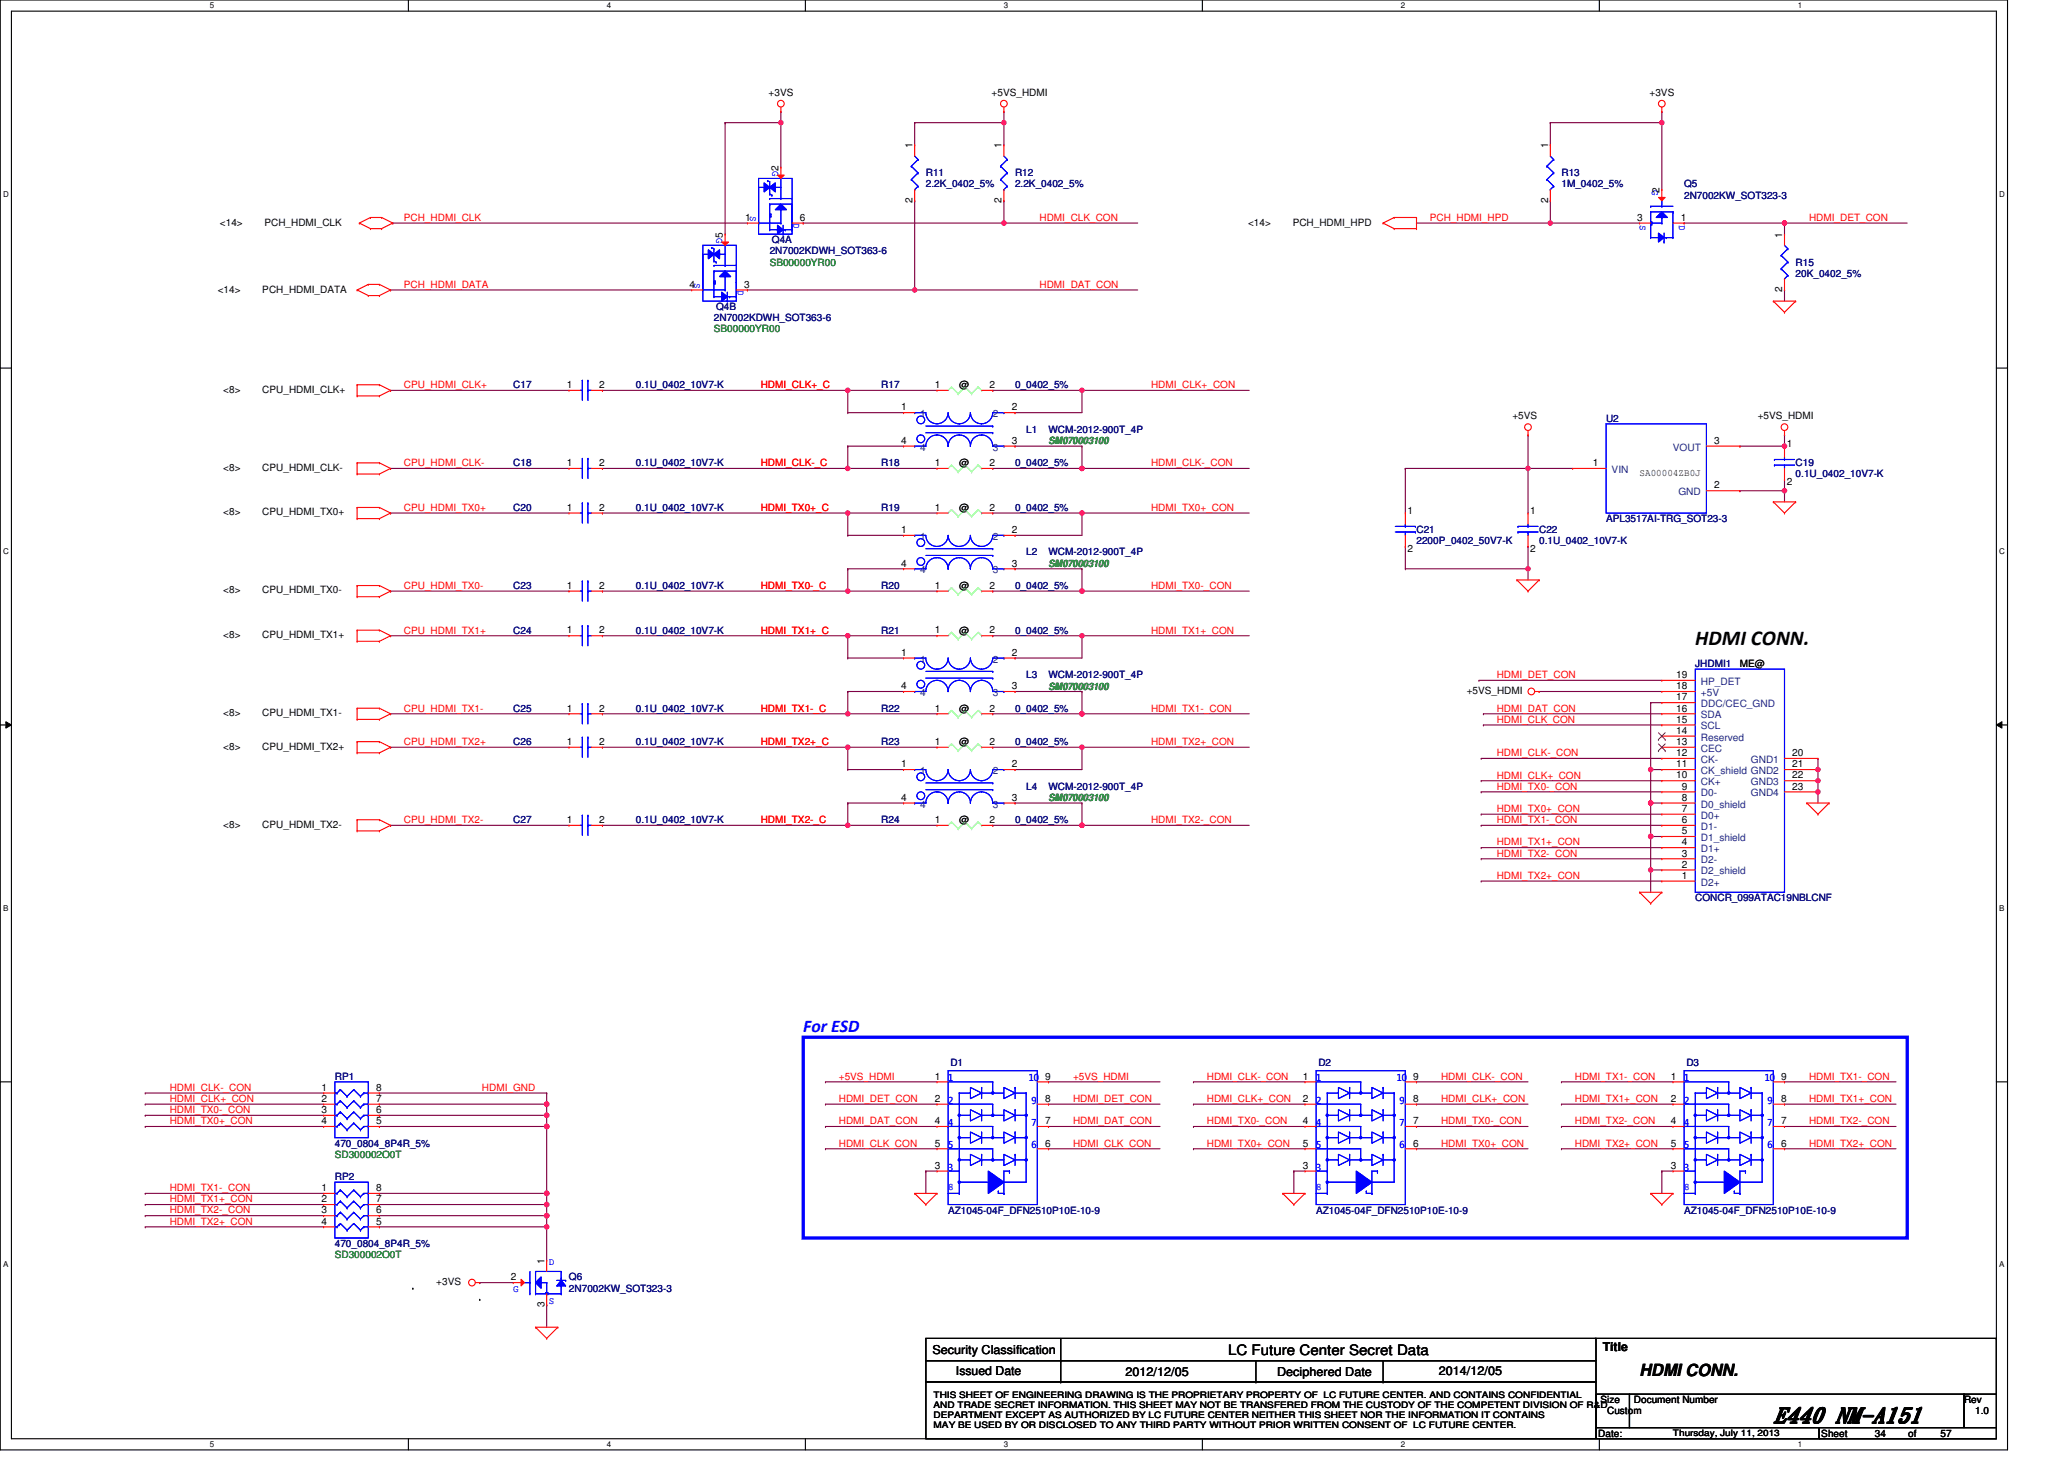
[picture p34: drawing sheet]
<svg xmlns="http://www.w3.org/2000/svg" width="297mm" height="210mm" viewBox="0 0 297 210" stroke-linecap="round" stroke-linejoin="round" font-family="sans-serif">
<defs><g id="words">
<g font-size="3">
<text x="243.3" y="92.5">HDMI CONN.</text>
<text x="254.6" y="204.1">E440 NM-A151</text>
</g>
<text font-size="2.6" fill="#00f" x="115.3" y="148.1">For ESD</text>
<text font-size="2.4" x="235.3" y="197.4">HDMI CONN.</text>
<text font-size="2.1" x="176.2" y="194.4">LC Future Center Secret Data</text>
<g font-size="1.8">
<text x="133.8" y="194.3">Security Classification</text>
<text x="137.2" y="197.3">Issued Date</text>
<text x="161.5" y="197.5">2012/12/05</text>
<text x="183.3" y="197.5">Deciphered Date</text>
<text x="206.5" y="197.3">2014/12/05</text>
<text x="230" y="193.8">Title</text>
</g>
<g font-size="1.4">
<text x="110.3" y="13.8">+3VS</text>
<text x="142.3" y="13.8">+5VS_HDMI</text>
<text x="236.7" y="13.8">+3VS</text>
<text x="130.9" y="21.3" transform="rotate(-90 130.9 21.3)">1</text>
<text x="143.7" y="21.3" transform="rotate(-90 143.7 21.3)">1</text>
<text x="222.1" y="21.3" transform="rotate(-90 222.1 21.3)">1</text>
<text x="111.7" y="24.5" transform="rotate(-90 111.7 24.5)">2</text>
<text x="130.9" y="29.1" transform="rotate(-90 130.9 29.1)">2</text>
<text x="143.7" y="29.1" transform="rotate(-90 143.7 29.1)">2</text>
<text x="222.1" y="29.1" transform="rotate(-90 222.1 29.1)">2</text>
<text x="238.1" y="27.7" transform="rotate(-90 238.1 27.7)">2</text>
<text x="31.6" y="32.5">&lt;14&gt;</text>
<text x="38" y="32.5">PCH_HDMI_CLK</text>
<text x="103.7" y="34.1" transform="rotate(-90 103.7 34.1)">5</text>
<text x="106.9" y="31.7">1</text>
<text x="114.8" y="31.7">6</text>
<text x="179.1" y="32.5">&lt;14&gt;</text>
<text x="185.5" y="32.5">PCH_HDMI_HPD</text>
<text x="234.9" y="31.7">3</text>
<text x="241.2" y="31.7">1</text>
<text x="255.7" y="34.1" transform="rotate(-90 255.7 34.1)">1</text>
<text x="98.9" y="41.3">4</text>
<text x="106.8" y="41.3">3</text>
<text x="255.7" y="41.9" transform="rotate(-90 255.7 41.9)">2</text>
<text x="31.2" y="42.1">&lt;14&gt;</text>
<text x="37.6" y="42.1">PCH_HDMI_DATA</text>
<text x="32" y="56.3">&lt;8&gt;</text>
<text x="37.6" y="56.3">CPU_HDMI_CLK+</text>
<text x="81.3" y="55.7">1</text>
<text x="86" y="55.7">2</text>
<text x="129.3" y="58.9">1</text>
<text x="134.1" y="55.7">1</text>
<text x="137.7" y="55.7">@</text>
<text x="142" y="55.7">2</text>
<text x="145.2" y="58.9">2</text>
<text x="129.3" y="63.7">4</text>
<text x="145.2" y="63.7">3</text>
<text x="217" y="60.2">+5VS</text>
<text x="246" y="63.7">3</text>
<text x="252.2" y="60.2">+5VS_HDMI</text>
<text x="256.4" y="64.2">1</text>
<text x="32" y="67.5">&lt;8&gt;</text>
<text x="37.6" y="67.5">CPU_HDMI_CLK-</text>
<text x="81.3" y="66.9">1</text>
<text x="86" y="66.9">2</text>
<text x="134.1" y="66.9">1</text>
<text x="137.7" y="66.9">@</text>
<text x="142" y="66.9">2</text>
<text x="228.5" y="66.9">1</text>
<text x="235.3" y="68.4">SA00004ZB0J</text>
<text x="246" y="70.1">2</text>
<text x="256.4" y="69.6">2</text>
<text x="32" y="73.9">&lt;8&gt;</text>
<text x="37.6" y="73.9">CPU_HDMI_TX0+</text>
<text x="81.3" y="73.3">1</text>
<text x="86" y="73.3">2</text>
<text x="129.3" y="76.5">1</text>
<text x="134.1" y="73.3">1</text>
<text x="137.7" y="73.3">@</text>
<text x="142" y="73.3">2</text>
<text x="145.2" y="76.5">2</text>
<text x="202" y="73.8">1</text>
<text x="219.6" y="73.8">1</text>
<text x="129.3" y="81.3">4</text>
<text x="145.2" y="81.3">3</text>
<text x="202" y="79.2">2</text>
<text x="219.6" y="79.2">2</text>
<text x="32" y="85.1">&lt;8&gt;</text>
<text x="37.6" y="85.1">CPU_HDMI_TX0-</text>
<text x="81.3" y="84.5">1</text>
<text x="86" y="84.5">2</text>
<text x="134.1" y="84.5">1</text>
<text x="137.7" y="84.5">@</text>
<text x="142" y="84.5">2</text>
<text x="32" y="91.5">&lt;8&gt;</text>
<text x="37.6" y="91.5">CPU_HDMI_TX1+</text>
<text x="81.3" y="90.9">1</text>
<text x="86" y="90.9">2</text>
<text x="129.3" y="94.1">1</text>
<text x="134.1" y="90.9">1</text>
<text x="137.7" y="90.9">@</text>
<text x="142" y="90.9">2</text>
<text x="145.2" y="94.1">2</text>
<text x="249.7" y="95.7">ME@</text>
<text x="129.3" y="98.9">4</text>
<text x="145.2" y="98.9">3</text>
<text x="210.5" y="99.5">+5VS_HDMI</text>
<text x="240.5" y="100.5">17</text>
<text x="240.5" y="98.9">18</text>
<text x="240.5" y="97.3">19</text>
<text x="32" y="102.7">&lt;8&gt;</text>
<text x="32" y="107.5">&lt;8&gt;</text>
<text x="37.6" y="102.7">CPU_HDMI_TX1-</text>
<text x="37.6" y="107.5">CPU_HDMI_TX2+</text>
<text x="81.3" y="102.1">1</text>
<text x="81.3" y="106.9">1</text>
<text x="86" y="102.1">2</text>
<text x="86" y="106.9">2</text>
<text x="134.1" y="106.9">1</text>
<text x="134.1" y="102.1">1</text>
<text x="137.7" y="106.9">@</text>
<text x="137.7" y="102.1">@</text>
<text x="142" y="106.9">2</text>
<text x="142" y="102.1">2</text>
<text x="240.5" y="106.9">13</text>
<text x="240.5" y="105.3">14</text>
<text x="240.5" y="103.7">15</text>
<text x="240.5" y="102.1">16</text>
<text x="129.3" y="110.1">1</text>
<text x="145.2" y="110.1">2</text>
<text x="240.5" y="111.7">10</text>
<text x="240.5" y="110.1">11</text>
<text x="240.5" y="108.5">12</text>
<text x="241.3" y="113.3">9</text>
<text x="257.2" y="108.5">20</text>
<text x="257.2" y="110.1">21</text>
<text x="257.2" y="111.7">22</text>
<text x="257.2" y="113.3">23</text>
<text x="32" y="118.7">&lt;8&gt;</text>
<text x="37.6" y="118.7">CPU_HDMI_TX2-</text>
<text x="81.3" y="118.1">1</text>
<text x="86" y="118.1">2</text>
<text x="129.3" y="114.9">4</text>
<text x="134.1" y="118.1">1</text>
<text x="137.7" y="118.1">@</text>
<text x="142" y="118.1">2</text>
<text x="145.2" y="114.9">3</text>
<text x="241.3" y="119.7">5</text>
<text x="241.3" y="118.1">6</text>
<text x="241.3" y="116.5">7</text>
<text x="241.3" y="114.9">8</text>
<text x="241.3" y="124.5">2</text>
<text x="241.3" y="122.9">3</text>
<text x="241.3" y="121.3">4</text>
<text x="241.3" y="126.1">1</text>
<text x="134.1" y="154.9">1</text>
<text x="150" y="154.9">9</text>
<text x="186.9" y="154.9">1</text>
<text x="202.8" y="154.9">9</text>
<text x="239.7" y="154.9">1</text>
<text x="255.6" y="154.9">9</text>
<text x="46.1" y="156.5">1</text>
<text x="46.1" y="158.1">2</text>
<text x="46.1" y="159.7">3</text>
<text x="46.1" y="161.3">4</text>
<text x="54" y="156.5">8</text>
<text x="54" y="158.1">7</text>
<text x="54" y="159.7">6</text>
<text x="54" y="161.3">5</text>
<text x="134.1" y="161.3">4</text>
<text x="134.1" y="158.1">2</text>
<text x="150" y="161.3">7</text>
<text x="150" y="158.1">8</text>
<text x="186.9" y="161.3">4</text>
<text x="186.9" y="158.1">2</text>
<text x="202.8" y="161.3">7</text>
<text x="202.8" y="158.1">8</text>
<text x="239.7" y="161.3">4</text>
<text x="239.7" y="158.1">2</text>
<text x="255.6" y="161.3">7</text>
<text x="255.6" y="158.1">8</text>
<text x="134.1" y="164.5">5</text>
<text x="134.1" y="167.7">3</text>
<text x="150" y="164.5">6</text>
<text x="186.9" y="164.5">5</text>
<text x="186.9" y="167.7">3</text>
<text x="202.8" y="164.5">6</text>
<text x="239.7" y="164.5">5</text>
<text x="239.7" y="167.7">3</text>
<text x="255.6" y="164.5">6</text>
<text x="46.1" y="170.9">1</text>
<text x="46.1" y="172.5">2</text>
<text x="54" y="170.9">8</text>
<text x="54" y="172.5">7</text>
<text x="46.1" y="174.1">3</text>
<text x="46.1" y="175.7">4</text>
<text x="54" y="174.1">6</text>
<text x="54" y="175.7">5</text>
<text x="62.6" y="184.4">+3VS</text>
<text x="73.3" y="183.7">2</text>
<text x="78.1" y="181.3" transform="rotate(-90 78.1 181.3)">1</text>
<text x="78.1" y="187.5" transform="rotate(-90 78.1 187.5)">3</text>
<text x="229.7" y="201.3">Size</text>
<text x="230.6" y="202.9">Custom</text>
<text x="234.5" y="201.3">Document Number</text>
<text x="281.8" y="201.3">Rev</text>
<text x="283.4" y="202.9">1.0</text>
<text x="229.4" y="206.1">Date:</text>
<text x="261.4" y="206.1">Sheet</text>
<text x="269" y="206.1">34</text>
<text x="273.8" y="206.1">of</text>
<text x="278.5" y="206.1">57</text>
</g>
<g font-size="1.4" fill="#00f">
<text x="110.8" y="24.5" transform="rotate(90 110.8 24.5)">G</text>
<text x="237.1" y="27.2" transform="rotate(90 237.1 27.2)">G</text>
<text x="102.8" y="34.1" transform="rotate(90 102.8 34.1)">G</text>
<text x="107.6" y="31" transform="rotate(90 107.6 31)">S</text>
<text x="113.9" y="32" transform="rotate(90 113.9 32)">D</text>
<text x="235.3" y="32.3" transform="rotate(90 235.3 32.3)">S</text>
<text x="240.9" y="32.3" transform="rotate(90 240.9 32.3)">D</text>
<text x="99.6" y="40.6" transform="rotate(90 99.6 40.6)">S</text>
<text x="105.9" y="41.6" transform="rotate(90 105.9 41.6)">D</text>
<text x="136.1" y="155.2">1</text>
<text x="147.6" y="155.2">10</text>
<text x="188.9" y="155.2">1</text>
<text x="200.4" y="155.2">10</text>
<text x="241.7" y="155.2">1</text>
<text x="253.2" y="155.2">10</text>
<text x="136.1" y="161.6">4</text>
<text x="136.1" y="158.4">2</text>
<text x="148" y="161.6">7</text>
<text x="148" y="158.4">9</text>
<text x="188.9" y="161.6">4</text>
<text x="188.9" y="158.4">2</text>
<text x="200.8" y="161.6">7</text>
<text x="200.8" y="158.4">9</text>
<text x="241.7" y="161.6">4</text>
<text x="241.7" y="158.4">2</text>
<text x="253.6" y="161.6">7</text>
<text x="253.6" y="158.4">9</text>
<text x="136.1" y="164.8">5</text>
<text x="136.1" y="168">3</text>
<text x="148" y="164.8">6</text>
<text x="188.9" y="164.8">5</text>
<text x="188.9" y="168">3</text>
<text x="200.8" y="164.8">6</text>
<text x="241.7" y="164.8">5</text>
<text x="241.7" y="168">3</text>
<text x="253.6" y="164.8">6</text>
<text x="136.1" y="170.8">8</text>
<text x="188.9" y="170.8">8</text>
<text x="241.7" y="170.8">8</text>
<text x="73.6" y="185.3">G</text>
<text x="78.8" y="181.5">D</text>
<text x="78.8" y="187.1">S</text>
</g>
<g font-size="1.4" fill="#000080">
<text x="132.9" y="25.3">R11</text>
<text x="132.9" y="26.9">2.2K_0402_5%</text>
<text x="145.7" y="25.3">R12</text>
<text x="145.7" y="26.9">2.2K_0402_5%</text>
<text x="224.1" y="25.3">R13</text>
<text x="224.1" y="26.9">1M_0402_5%</text>
<text x="241.7" y="26.9">Q5</text>
<text x="241.7" y="28.5">2N7002KW_SOT323-3</text>
<text x="110.8" y="34.9">Q4A</text>
<text x="110.5" y="36.5">2N7002KDWH_SOT363-6</text>
<text x="257.7" y="38.1">R15</text>
<text x="257.7" y="39.7">20K_0402_5%</text>
<text x="102.5" y="46.1">2N7002KDWH_SOT363-6</text>
<text x="102.8" y="44.5">Q4B</text>
<text x="73.6" y="55.7">C17</text>
<text x="91.3" y="55.7">0.1U_0402_10V7-K</text>
<text x="126.5" y="55.7">R17</text>
<text x="145.7" y="55.7">0_0402_5%</text>
<text x="147.3" y="62.1">L1</text>
<text x="150.5" y="62.1">WCM-2012-900T_4P</text>
<text x="230.5" y="60.5">U2</text>
<text x="73.6" y="66.9">C18</text>
<text x="91.3" y="66.9">0.1U_0402_10V7-K</text>
<text x="126.5" y="66.9">R18</text>
<text x="145.7" y="66.9">0_0402_5%</text>
<text x="257.7" y="66.9">C19</text>
<text x="257.7" y="68.5">0.1U_0402_10V7-K</text>
<text x="73.6" y="73.3">C20</text>
<text x="91.3" y="73.3">0.1U_0402_10V7-K</text>
<text x="126.5" y="73.3">R19</text>
<text x="145.7" y="73.3">0_0402_5%</text>
<text x="203.3" y="76.5">C21</text>
<text x="220.9" y="76.5">C22</text>
<text x="230.5" y="74.9">APL3517AI-TRG_SOT23-3</text>
<text x="147.3" y="79.7">L2</text>
<text x="150.5" y="79.7">WCM-2012-900T_4P</text>
<text x="203.3" y="78.1">2200P_0402_50V7-K</text>
<text x="220.9" y="78.1">0.1U_0402_10V7-K</text>
<text x="73.6" y="84.5">C23</text>
<text x="91.3" y="84.5">0.1U_0402_10V7-K</text>
<text x="126.5" y="84.5">R20</text>
<text x="145.7" y="84.5">0_0402_5%</text>
<text x="73.6" y="90.9">C24</text>
<text x="91.3" y="90.9">0.1U_0402_10V7-K</text>
<text x="126.5" y="90.9">R21</text>
<text x="145.7" y="90.9">0_0402_5%</text>
<text x="243.3" y="95.7">JHDMI1</text>
<text x="147.3" y="97.3">L3</text>
<text x="150.5" y="97.3">WCM-2012-900T_4P</text>
<text x="73.6" y="102.1">C25</text>
<text x="73.6" y="106.9">C26</text>
<text x="91.3" y="102.1">0.1U_0402_10V7-K</text>
<text x="91.3" y="106.9">0.1U_0402_10V7-K</text>
<text x="126.5" y="106.9">R23</text>
<text x="126.5" y="102.1">R22</text>
<text x="145.7" y="106.9">0_0402_5%</text>
<text x="145.7" y="102.1">0_0402_5%</text>
<text x="147.3" y="113.3">L4</text>
<text x="150.5" y="113.3">WCM-2012-900T_4P</text>
<text x="73.6" y="118.1">C27</text>
<text x="91.3" y="118.1">0.1U_0402_10V7-K</text>
<text x="126.5" y="118.1">R24</text>
<text x="145.7" y="118.1">0_0402_5%</text>
<text x="243.3" y="129.3">CONCR_099ATAC19NBLCNF</text>
<text x="48" y="154.9">RP1</text>
<text x="136.4" y="153">D1</text>
<text x="189.2" y="153">D2</text>
<text x="242" y="153">D3</text>
<text x="48" y="164.5">470_0804_8P4R_5%</text>
<text x="48" y="169.3">RP2</text>
<text x="48" y="178.9">470_0804_8P4R_5%</text>
<text x="136.1" y="174.1">AZ1045-04F_DFN2510P10E-10-9</text>
<text x="188.9" y="174.1">AZ1045-04F_DFN2510P10E-10-9</text>
<text x="241.7" y="174.1">AZ1045-04F_DFN2510P10E-10-9</text>
<text x="81.6" y="183.7">Q6</text>
<text x="81.6" y="185.3">2N7002KW_SOT323-3</text>
</g>
<g font-size="1.4" fill="#f00">
<text x="58" y="31.7">PCH_HDMI_CLK</text>
<text x="149.2" y="31.7">HDMI_CLK_CON</text>
<text x="205.2" y="31.7">PCH_HDMI_HPD</text>
<text x="259.6" y="31.7">HDMI_DET_CON</text>
<text x="58" y="41.3">PCH_HDMI_DATA</text>
<text x="149.2" y="41.3">HDMI_DAT_CON</text>
<text x="58" y="55.7">CPU_HDMI_CLK+</text>
<text x="109.2" y="55.7">HDMI_CLK+_C</text>
<text x="165.2" y="55.7">HDMI_CLK+_CON</text>
<text x="58" y="66.9">CPU_HDMI_CLK-</text>
<text x="109.2" y="66.9">HDMI_CLK-_C</text>
<text x="165.2" y="66.9">HDMI_CLK-_CON</text>
<text x="58" y="73.3">CPU_HDMI_TX0+</text>
<text x="109.2" y="73.3">HDMI_TX0+_C</text>
<text x="165.2" y="73.3">HDMI_TX0+_CON</text>
<text x="58" y="84.5">CPU_HDMI_TX0-</text>
<text x="109.2" y="84.5">HDMI_TX0-_C</text>
<text x="165.2" y="84.5">HDMI_TX0-_CON</text>
<text x="58" y="90.9">CPU_HDMI_TX1+</text>
<text x="109.2" y="90.9">HDMI_TX1+_C</text>
<text x="165.2" y="90.9">HDMI_TX1+_CON</text>
<text x="214.8" y="97.3">HDMI_DET_CON</text>
<text x="58" y="102.1">CPU_HDMI_TX1-</text>
<text x="58" y="106.9">CPU_HDMI_TX2+</text>
<text x="109.2" y="102.1">HDMI_TX1-_C</text>
<text x="109.2" y="106.9">HDMI_TX2+_C</text>
<text x="165.2" y="102.1">HDMI_TX1-_CON</text>
<text x="165.2" y="106.9">HDMI_TX2+_CON</text>
<text x="214.8" y="103.7">HDMI_CLK_CON</text>
<text x="214.8" y="102.1">HDMI_DAT_CON</text>
<text x="214.8" y="113.3">HDMI_TX0-_CON</text>
<text x="214.8" y="111.7">HDMI_CLK+_CON</text>
<text x="214.8" y="108.5">HDMI_CLK-_CON</text>
<text x="58" y="118.1">CPU_HDMI_TX2-</text>
<text x="109.2" y="118.1">HDMI_TX2-_C</text>
<text x="165.2" y="118.1">HDMI_TX2-_CON</text>
<text x="214.8" y="118.1">HDMI_TX1-_CON</text>
<text x="214.8" y="116.5">HDMI_TX0+_CON</text>
<text x="214.8" y="122.9">HDMI_TX2-_CON</text>
<text x="214.8" y="121.3">HDMI_TX1+_CON</text>
<text x="214.8" y="126.1">HDMI_TX2+_CON</text>
<text x="120.4" y="154.9">+5VS_HDMI</text>
<text x="154" y="154.9">+5VS_HDMI</text>
<text x="173.2" y="154.9">HDMI_CLK-_CON</text>
<text x="206.8" y="154.9">HDMI_CLK-_CON</text>
<text x="226" y="154.9">HDMI_TX1-_CON</text>
<text x="259.6" y="154.9">HDMI_TX1-_CON</text>
<text x="24.4" y="156.5">HDMI_CLK-_CON</text>
<text x="24.4" y="158.1">HDMI_CLK+_CON</text>
<text x="24.4" y="161.3">HDMI_TX0+_CON</text>
<text x="24.4" y="159.7">HDMI_TX0-_CON</text>
<text x="69.2" y="156.5">HDMI_GND</text>
<text x="120.4" y="158.1">HDMI_DET_CON</text>
<text x="120.4" y="161.3">HDMI_DAT_CON</text>
<text x="154" y="158.1">HDMI_DET_CON</text>
<text x="154" y="161.3">HDMI_DAT_CON</text>
<text x="173.2" y="158.1">HDMI_CLK+_CON</text>
<text x="173.2" y="161.3">HDMI_TX0-_CON</text>
<text x="206.8" y="158.1">HDMI_CLK+_CON</text>
<text x="206.8" y="161.3">HDMI_TX0-_CON</text>
<text x="226" y="158.1">HDMI_TX1+_CON</text>
<text x="226" y="161.3">HDMI_TX2-_CON</text>
<text x="259.6" y="158.1">HDMI_TX1+_CON</text>
<text x="259.6" y="161.3">HDMI_TX2-_CON</text>
<text x="120.4" y="164.5">HDMI_CLK_CON</text>
<text x="154" y="164.5">HDMI_CLK_CON</text>
<text x="173.2" y="164.5">HDMI_TX0+_CON</text>
<text x="206.8" y="164.5">HDMI_TX0+_CON</text>
<text x="226" y="164.5">HDMI_TX2+_CON</text>
<text x="259.6" y="164.5">HDMI_TX2+_CON</text>
<text x="24.4" y="172.5">HDMI_TX1+_CON</text>
<text x="24.4" y="170.9">HDMI_TX1-_CON</text>
<text x="24.4" y="175.7">HDMI_TX2+_CON</text>
<text x="24.4" y="174.1">HDMI_TX2-_CON</text>
</g>
<g font-size="1.4" fill="#008000">
<text x="110.5" y="38.1">SB00000YR00</text>
<text x="102.5" y="47.7">SB00000YR00</text>
<text x="150.5" y="63.7">SM070003100</text>
<text x="150.5" y="81.3">SM070003100</text>
<text x="150.5" y="98.9">SM070003100</text>
<text x="150.5" y="114.9">SM070003100</text>
<text x="48" y="166.1">SD300002O0T</text>
<text x="48" y="180.5">SD300002O0T</text>
</g>
<g font-size="1.4" fill="#004080">
<text x="132.1" y="59.9">1</text>
<text x="142.5" y="59.9">2</text>
<text x="132.1" y="64.7">4</text>
<text x="142.5" y="64.7">3</text>
<text x="240" y="64.7">VOUT</text>
<text x="231.3" y="67.9">VIN</text>
<text x="240.8" y="71.1">GND</text>
<text x="132.1" y="77.5">1</text>
<text x="142.5" y="77.5">2</text>
<text x="132.1" y="82.3">4</text>
<text x="142.5" y="82.3">3</text>
<text x="132.1" y="95.1">1</text>
<text x="142.5" y="95.1">2</text>
<text x="132.1" y="99.9">4</text>
<text x="142.5" y="99.9">3</text>
<text x="244.1" y="101.5">DDC/CEC_GND</text>
<text x="244.1" y="99.9">+5V</text>
<text x="244.1" y="98.3">HP_DET</text>
<text x="244.1" y="107.9">CEC</text>
<text x="244.1" y="106.3">Reserved</text>
<text x="244.1" y="104.7">SCL</text>
<text x="244.1" y="103.1">SDA</text>
<text x="132.1" y="111.1">1</text>
<text x="142.5" y="111.1">2</text>
<text x="244.1" y="112.7">CK+</text>
<text x="244.1" y="111.1">CK_shield GND2</text>
<text x="244.1" y="109.5">CK-</text>
<text x="251.2" y="109.5">GND1</text>
<text x="251.2" y="112.7">GND3</text>
<text x="132.1" y="115.9">4</text>
<text x="142.5" y="115.9">3</text>
<text x="244.1" y="119.1">D1-</text>
<text x="244.1" y="117.5">D0+</text>
<text x="244.1" y="115.9">D0_shield</text>
<text x="244.1" y="114.3">D0-</text>
<text x="251.2" y="114.3">GND4</text>
<text x="244.1" y="125.5">D2_shield</text>
<text x="244.1" y="123.9">D2-</text>
<text x="244.1" y="122.3">D1+</text>
<text x="244.1" y="120.7">D1_shield</text>
<text x="244.1" y="127.1">D2+</text>
</g>
<g font-size="1.3">
<text x="134" y="200.5">THIS SHEET OF ENGINEERING DRAWING IS THE PROPRIETARY PROPERTY OF LC FUTURE CENTER. AND CONTAINS CONFIDENTIAL</text>
<text x="134" y="202">AND TRADE SECRET INFORMATION. THIS SHEET MAY NOT BE TRANSFERED FROM THE CUSTODY OF THE COMPETENT DIVISION OF R&amp;D</text>
<text x="134" y="203.5">DEPARTMENT EXCEPT AS AUTHORIZED BY LC FUTURE CENTER NEITHER THIS SHEET NOR THE INFORMATION IT CONTAINS</text>
<text x="134" y="204.9">MAY BE USED BY OR DISCLOSED TO ANY THIRD PARTY WITHOUT PRIOR WRITTEN CONSENT OF LC FUTURE CENTER.</text>
<text x="240.1" y="206">Thursday, July 11, 2013</text>
</g>
<g font-size="1.1">
<text x="30.1" y="1.2">5</text>
<text x="87.1" y="1.2">4</text>
<text x="144.1" y="1.2">3</text>
<text x="201" y="1.2">2</text>
<text x="258" y="1.2">1</text>
<text x=".4" y="28.2">D</text>
<text x="286.9" y="28.2">D</text>
<text x=".4" y="79.4">C</text>
<text x="286.9" y="79.4">C</text>
<text x=".4" y="130.6">B</text>
<text x="286.9" y="130.6">B</text>
<text x=".4" y="181.9">A</text>
<text x="286.9" y="181.9">A</text>
<text x="30.1" y="207.6">5</text>
<text x="87.1" y="207.6">4</text>
<text x="144.1" y="207.6">3</text>
<text x="201" y="207.6">2</text>
<text x="258" y="207.6">1</text>
</g>
</g></defs>
<path d="M0 0h288.1v208h-288.1zM1.6 1.6h284.9v204.8h-284.9z" fill="none" stroke="#000" stroke-width=".16"/>
<g fill="#fff">
<path d="M30.1 .2h.7v1.2h-.7z"/>
<path d="M30.1 206.6h.7v1.3h-.7z"/>
</g>
<path d="M58.6 0v1.6M58.6 206.4v1.6" fill="none" stroke="#000" stroke-width=".16"/>
<g fill="#fff">
<path d="M87.1 .2h.6v1.2h-.6z"/>
<path d="M87.1 206.6h.6v1.3h-.6z"/>
</g>
<path d="M115.6 0v1.6M115.6 206.4v1.6" fill="none" stroke="#000" stroke-width=".16"/>
<g fill="#fff">
<path d="M144.1 .2h.6v1.2h-.6z"/>
<path d="M144.1 206.6h.6v1.3h-.6z"/>
</g>
<path d="M172.5 0v1.6M172.5 206.4v1.6" fill="none" stroke="#000" stroke-width=".16"/>
<g fill="#fff">
<path d="M201 .2h.7v1.2h-.7z"/>
<path d="M201 206.6h.7v1.3h-.7z"/>
</g>
<path d="M229.5 0v1.6M229.5 206.4v1.6" fill="none" stroke="#000" stroke-width=".16"/>
<g fill="#fff">
<path d="M258 .2h.6v1.2h-.6z"/>
<path d="M258 206.6h.6v1.3h-.6z"/>
<path d="M.4 27.2h.9v1.3h-.9z"/>
<path d="M286.9 27.2h.8v1.3h-.8z"/>
<path d="M.4 78.4h.9v1.3h-.9z"/>
<path d="M286.9 78.4h.8v1.3h-.8z"/>
</g>
<path d="M0 52.8h1.6M286.5 52.8h1.6" fill="none" stroke="#000" stroke-width=".16"/>
<g fill="#fff">
<path d="M.4 129.6h.8v1.3h-.8z"/>
<path d="M286.9 129.6h.7v1.3h-.7z"/>
</g>
<path d="M0 104h1.6M286.5 104h1.6" fill="none" stroke="#000" stroke-width=".16"/>
<path d="M.8 103.5l.8 .5-.8 .5zM286.5 104l.8-.5v1z" fill="#000"/>
<path d="M.8 103.5l.8 .5-.8 .5zM286.5 104l.8-.5v1z" fill="none" stroke="#000" stroke-width=".14"/>
<g fill="#fff">
<path d="M.4 180.8h.8v1.3h-.8z"/>
<path d="M286.9 180.8h.7v1.3h-.7z"/>
</g>
<path d="M0 155.2h1.6M286.5 155.2h1.6M59.2 184.8h.1M68.8 186.4h.1" fill="none" stroke="#000" stroke-width=".16"/>
<path d="M115.3 148.8h158.4v28.8h-158.4z" fill="none" stroke="#00f" stroke-width=".48"/>
<path d="M238.5 17.6h.1M238.5 17.6v9.6M222.5 32h.1M222.5 32h12.8M256.1 41.6h.1M256.1 41.6v1.6M78.4 176h.1M78.4 176v4.8" fill="none" stroke="#800040" stroke-width=".16"/>
<circle cx="222.5" cy="32" r=".31" fill="#f0f"/>
<circle cx="222.5" cy="32" r=".31" fill="none" stroke="#f0f" stroke-width=".16"/>
<path d="M256.1 32h.1M256.1 32v1.6" fill="none" stroke="#800040" stroke-width=".16"/>
<circle cx="256.1" cy="32" r=".31" fill="#f0f"/>
<circle cx="256.1" cy="32" r=".31" fill="none" stroke="#f0f" stroke-width=".16"/>
<path d="M222.5 17.6h.1M238.5 16h.1M238.5 16v1.6h-16M203.3 32h.1M203.3 32h19.2M241.7 32h.1M241.7 32h14.4" fill="none" stroke="#800040" stroke-width=".16"/>
<circle cx="238.5" cy="17.6" r=".31" fill="#f0f"/>
<circle cx="238.5" cy="17.6" r=".31" fill="none" stroke="#f0f" stroke-width=".16"/>
<g fill="none" stroke="#800040" stroke-width=".16">
<path d="M131.3 41.6h.1M131.3 41.6h32M212.5 113.6h.1M212.5 112h.1M212.5 108.8h.1M212.5 118.4h.1M212.5 116.8h.1M212.5 113.6h26M212.5 112h26M212.5 108.8h26M212.5 118.4h26M212.5 116.8h26"/>
<path d="M212.5 126.4h.1M212.5 123.2h.1M212.5 121.6h.1M212.5 126.4h26M212.5 123.2h26M212.5 121.6h26"/>
</g>
<circle cx="131.3" cy="41.6" r=".31" fill="#f0f"/>
<circle cx="131.3" cy="41.6" r=".31" fill="none" stroke="#f0f" stroke-width=".16"/>
<path d="M144.1 32h.1M144.1 32h19.2" fill="none" stroke="#800040" stroke-width=".16"/>
<circle cx="144.1" cy="32" r=".31" fill="#f0f"/>
<circle cx="144.1" cy="32" r=".31" fill="none" stroke="#f0f" stroke-width=".16"/>
<path d="M256.1 32h.1M256.1 32h17.6" fill="none" stroke="#800040" stroke-width=".16"/>
<circle cx="256.1" cy="32" r=".31" fill="#f0f"/>
<circle cx="256.1" cy="32" r=".31" fill="none" stroke="#f0f" stroke-width=".16"/>
<g fill="none" stroke="#800040" stroke-width=".16">
<path d="M131.3 17.6h.1M131.3 17.6v3.2M131.3 17.6h12.8M144.1 17.6h.1M144.1 17.6v3.2M222.5 17.6h.1M222.5 17.6v3.2M115.3 32h.1M144.1 28.8h.1M144.1 28.8v3.2h-28.8M222.5 28.8h.1M222.5 28.8v3.2"/>
<path d="M107.3 41.6h.1M107.3 41.6h24"/>
</g>
<circle cx="144.1" cy="17.6" r=".31" fill="#f0f"/>
<circle cx="144.1" cy="17.6" r=".31" fill="none" stroke="#f0f" stroke-width=".16"/>
<path d="M144.1 16h.1M144.1 16v1.6M78.4 172.8h.1M78.4 172.8v1.6" fill="none" stroke="#800040" stroke-width=".16"/>
<circle cx="78.4" cy="174.4" r=".31" fill="#f0f"/>
<circle cx="78.4" cy="174.4" r=".31" fill="none" stroke="#f0f" stroke-width=".16"/>
<circle cx="78.4" cy="172.8" r=".31" fill="#f0f"/>
<circle cx="78.4" cy="172.8" r=".31" fill="none" stroke="#f0f" stroke-width=".16"/>
<path d="M54.4 156.8h.1M54.4 156.8h24M78.4 156.8h.1M78.4 156.8v1.6M54.4 172.8h.1M54.4 160h.1M54.4 172.8h24M54.4 160h24" fill="none" stroke="#800040" stroke-width=".16"/>
<circle cx="78.4" cy="158.4" r=".31" fill="#f0f"/>
<circle cx="78.4" cy="158.4" r=".31" fill="none" stroke="#f0f" stroke-width=".16"/>
<path d="M54.4 158.4h.1M54.4 158.4h24M54.4 171.2h.1M54.4 171.2h24" fill="none" stroke="#800040" stroke-width=".16"/>
<circle cx="78.4" cy="171.2" r=".31" fill="#f0f"/>
<circle cx="78.4" cy="171.2" r=".31" fill="none" stroke="#f0f" stroke-width=".16"/>
<path d="M78.4 171.2h.1M78.4 171.2v1.6" fill="none" stroke="#800040" stroke-width=".16"/>
<circle cx="78.4" cy="172.8" r=".31" fill="#f0f"/>
<circle cx="78.4" cy="172.8" r=".31" fill="none" stroke="#f0f" stroke-width=".16"/>
<circle cx="78.4" cy="171.2" r=".31" fill="#f0f"/>
<circle cx="78.4" cy="171.2" r=".31" fill="none" stroke="#f0f" stroke-width=".16"/>
<path d="M54.4 174.4h.1M54.4 174.4h24" fill="none" stroke="#800040" stroke-width=".16"/>
<circle cx="78.4" cy="174.4" r=".31" fill="#f0f"/>
<circle cx="78.4" cy="174.4" r=".31" fill="none" stroke="#f0f" stroke-width=".16"/>
<path d="M78.4 158.4h.1M78.4 158.4v1.6" fill="none" stroke="#800040" stroke-width=".16"/>
<circle cx="78.4" cy="160" r=".31" fill="#f0f"/>
<circle cx="78.4" cy="160" r=".31" fill="none" stroke="#f0f" stroke-width=".16"/>
<circle cx="78.4" cy="158.4" r=".31" fill="#f0f"/>
<circle cx="78.4" cy="158.4" r=".31" fill="none" stroke="#f0f" stroke-width=".16"/>
<path d="M54.4 176h.1M54.4 176h24" fill="none" stroke="#800040" stroke-width=".16"/>
<circle cx="78.4" cy="176" r=".31" fill="#f0f"/>
<circle cx="78.4" cy="176" r=".31" fill="none" stroke="#f0f" stroke-width=".16"/>
<path d="M78.4 161.6h.1M78.4 161.6v9.6" fill="none" stroke="#800040" stroke-width=".16"/>
<circle cx="78.4" cy="171.2" r=".31" fill="#f0f"/>
<circle cx="78.4" cy="171.2" r=".31" fill="none" stroke="#f0f" stroke-width=".16"/>
<circle cx="78.4" cy="161.6" r=".31" fill="#f0f"/>
<circle cx="78.4" cy="161.6" r=".31" fill="none" stroke="#f0f" stroke-width=".16"/>
<path d="M54.4 161.6h.1M54.4 161.6h24" fill="none" stroke="#800040" stroke-width=".16"/>
<circle cx="78.4" cy="161.6" r=".31" fill="#f0f"/>
<circle cx="78.4" cy="161.6" r=".31" fill="none" stroke="#f0f" stroke-width=".16"/>
<path d="M78.4 160h.1M78.4 160v1.6" fill="none" stroke="#800040" stroke-width=".16"/>
<circle cx="78.4" cy="161.6" r=".31" fill="#f0f"/>
<circle cx="78.4" cy="161.6" r=".31" fill="none" stroke="#f0f" stroke-width=".16"/>
<circle cx="78.4" cy="160" r=".31" fill="#f0f"/>
<circle cx="78.4" cy="160" r=".31" fill="none" stroke="#f0f" stroke-width=".16"/>
<path d="M201.7 67.2h.1M201.7 67.2v6.4M219.3 78.4h.1M219.3 78.4v4.8M219.3 81.6h.1M132.9 168h.1M132.9 168h1.6M132.9 168v3.2M185.7 168h.1M185.7 168v3.2" fill="none" stroke="#800040" stroke-width=".16"/>
<circle cx="219.3" cy="81.6" r=".31" fill="#f0f"/>
<circle cx="219.3" cy="81.6" r=".31" fill="none" stroke="#f0f" stroke-width=".16"/>
<path d="M201.7 78.4h.1M201.7 67.2h.1M201.7 78.4v3.2M201.7 67.2h17.6" fill="none" stroke="#800040" stroke-width=".16"/>
<circle cx="219.3" cy="67.2" r=".31" fill="#f0f"/>
<circle cx="219.3" cy="67.2" r=".31" fill="none" stroke="#f0f" stroke-width=".16"/>
<path d="M219.3 67.2h.1M219.3 67.2v6.4M256.1 70.4h.1M256.1 70.4v1.6" fill="none" stroke="#800040" stroke-width=".16"/>
<circle cx="256.1" cy="70.4" r=".31" fill="#f0f"/>
<circle cx="256.1" cy="70.4" r=".31" fill="none" stroke="#f0f" stroke-width=".16"/>
<path d="M256.1 62.4h.1M256.1 62.4v1.6" fill="none" stroke="#800040" stroke-width=".16"/>
<circle cx="256.1" cy="64" r=".31" fill="#f0f"/>
<circle cx="256.1" cy="64" r=".31" fill="none" stroke="#f0f" stroke-width=".16"/>
<g fill="none" stroke="#800040" stroke-width=".16">
<path d="M219.3 62.4h.1M219.3 67.2h.1M219.3 62.4v4.8M219.3 67.2h6.4M249.7 64h.1M249.7 70.4h.1M249.7 64h6.4M256.1 68.8h.1M256.1 68.8v1.6h-6.4M201.7 81.6h.1M201.7 81.6h17.6M212.2 97.6h.1"/>
<path d="M212.2 97.6h26.3M220.9 99.2h.1M220.9 99.2h17.6M212.9 104h.1M212.9 102.4h.1M212.9 104h25.6M212.9 102.4h25.6M236.9 100.8h.1M236.9 115.2h.1M236.9 100.8v9.6M236.9 115.2v4.8M236.9 120h.1"/>
<path d="M236.9 120h1.6"/>
</g>
<circle cx="236.9" cy="120" r=".31" fill="#f0f"/>
<circle cx="236.9" cy="120" r=".31" fill="none" stroke="#f0f" stroke-width=".16"/>
<circle cx="236.9" cy="115.2" r=".31" fill="#f0f"/>
<circle cx="236.9" cy="115.2" r=".31" fill="none" stroke="#f0f" stroke-width=".16"/>
<path d="M236.9 115.2h.1M236.9 110.4h.1M236.9 115.2h1.6M236.9 110.4v4.8" fill="none" stroke="#800040" stroke-width=".16"/>
<circle cx="236.9" cy="115.2" r=".31" fill="#f0f"/>
<circle cx="236.9" cy="115.2" r=".31" fill="none" stroke="#f0f" stroke-width=".16"/>
<circle cx="236.9" cy="110.4" r=".31" fill="#f0f"/>
<circle cx="236.9" cy="110.4" r=".31" fill="none" stroke="#f0f" stroke-width=".16"/>
<path d="M236.9 110.4h.1M236.9 110.4h1.6M236.9 120h.1M236.9 120v4.8" fill="none" stroke="#800040" stroke-width=".16"/>
<circle cx="236.9" cy="120" r=".31" fill="#f0f"/>
<circle cx="236.9" cy="120" r=".31" fill="none" stroke="#f0f" stroke-width=".16"/>
<path d="M236.9 100.8h.1M236.9 100.8h1.6M236.9 124.8h.1M236.9 124.8h1.6M236.9 124.8v3.2" fill="none" stroke="#800040" stroke-width=".16"/>
<circle cx="236.9" cy="124.8" r=".31" fill="#f0f"/>
<circle cx="236.9" cy="124.8" r=".31" fill="none" stroke="#f0f" stroke-width=".16"/>
<path d="M260.9 113.6h.1M260.9 113.6v1.6" fill="none" stroke="#800040" stroke-width=".16"/>
<circle cx="260.9" cy="113.6" r=".31" fill="#f0f"/>
<circle cx="260.9" cy="113.6" r=".31" fill="none" stroke="#f0f" stroke-width=".16"/>
<path d="M86.4 56h.1M86.4 56h48.1M121.7 56h.1M121.7 56v3.2" fill="none" stroke="#800040" stroke-width=".16"/>
<circle cx="121.7" cy="56" r=".31" fill="#f0f"/>
<circle cx="121.7" cy="56" r=".31" fill="none" stroke="#f0f" stroke-width=".16"/>
<path d="M121.7 59.2h.1M121.7 59.2h8M142.5 56h.1M142.5 56h36.8M145.7 59.2h.1M155.3 56h.1M155.3 56v3.2h-9.6" fill="none" stroke="#800040" stroke-width=".16"/>
<circle cx="155.3" cy="56" r=".31" fill="#f0f"/>
<circle cx="155.3" cy="56" r=".31" fill="none" stroke="#f0f" stroke-width=".16"/>
<path d="M155.3 67.2h.1M155.3 67.2h24" fill="none" stroke="#800040" stroke-width=".16"/>
<circle cx="155.3" cy="67.2" r=".31" fill="#f0f"/>
<circle cx="155.3" cy="67.2" r=".31" fill="none" stroke="#f0f" stroke-width=".16"/>
<path d="M86.4 67.2h.1M86.4 67.2h48.1M121.7 64h.1M121.7 67.2h.1M121.7 64v3.2M121.7 64h8" fill="none" stroke="#800040" stroke-width=".16"/>
<circle cx="121.7" cy="67.2" r=".31" fill="#f0f"/>
<circle cx="121.7" cy="67.2" r=".31" fill="none" stroke="#f0f" stroke-width=".16"/>
<path d="M142.5 67.2h.1M142.5 67.2h12.8" fill="none" stroke="#800040" stroke-width=".16"/>
<circle cx="155.3" cy="67.2" r=".31" fill="#f0f"/>
<circle cx="155.3" cy="67.2" r=".31" fill="none" stroke="#f0f" stroke-width=".16"/>
<g fill="none" stroke="#800040" stroke-width=".16">
<path d="M56 56h.1M56 56h25.6M56 67.2h.1M56 67.2h25.6M86.4 73.6h.1M86.4 73.6h35.3M121.7 76.8h.1M121.7 76.8h8M142.5 73.6h.1M142.5 73.6h12.8M145.7 64h.1M145.7 76.8h.1"/>
<path d="M145.7 64h9.6M155.3 64h.1M155.3 73.6h.1M155.3 64v3.2M155.3 73.6v3.2h-9.6"/>
</g>
<circle cx="121.7" cy="73.6" r=".31" fill="#f0f"/>
<circle cx="121.7" cy="73.6" r=".31" fill="none" stroke="#f0f" stroke-width=".16"/>
<path d="M121.7 73.6h.1M121.7 73.6h12.8M121.7 73.6v3.2M121.7 84.8h.1M121.7 84.8h12.8M145.7 81.6h.1M145.7 81.6h9.6" fill="none" stroke="#800040" stroke-width=".16"/>
<circle cx="121.7" cy="84.8" r=".31" fill="#f0f"/>
<circle cx="121.7" cy="84.8" r=".31" fill="none" stroke="#f0f" stroke-width=".16"/>
<path d="M86.4 84.8h.1M121.7 81.6h.1M121.7 81.6v3.2h-35.3M121.7 81.6h8M155.3 84.8h.1M155.3 84.8h24" fill="none" stroke="#800040" stroke-width=".16"/>
<circle cx="155.3" cy="84.8" r=".31" fill="#f0f"/>
<circle cx="155.3" cy="84.8" r=".31" fill="none" stroke="#f0f" stroke-width=".16"/>
<path d="M155.3 73.6h.1M155.3 73.6h24" fill="none" stroke="#800040" stroke-width=".16"/>
<circle cx="155.3" cy="73.6" r=".31" fill="#f0f"/>
<circle cx="155.3" cy="73.6" r=".31" fill="none" stroke="#f0f" stroke-width=".16"/>
<path d="M56 84.8h.1M56 84.8h25.6M142.5 84.8h.1M142.5 84.8h12.8" fill="none" stroke="#800040" stroke-width=".16"/>
<circle cx="155.3" cy="84.8" r=".31" fill="#f0f"/>
<circle cx="155.3" cy="84.8" r=".31" fill="none" stroke="#f0f" stroke-width=".16"/>
<path d="M56 73.6h.1M56 73.6h25.6M86.4 91.2h.1M86.4 91.2h35.3M121.7 94.4h.1M121.7 94.4h8M155.3 81.6h.1M155.3 81.6v3.2" fill="none" stroke="#800040" stroke-width=".16"/>
<circle cx="121.7" cy="91.2" r=".31" fill="#f0f"/>
<circle cx="121.7" cy="91.2" r=".31" fill="none" stroke="#f0f" stroke-width=".16"/>
<path d="M121.7 91.2h.1M121.7 99.2h.1M121.7 91.2h12.8M121.7 91.2v3.2M121.7 99.2h8M86.4 102.4h.1M86.4 102.4h35.3M155.3 102.4h.1M155.3 102.4h24" fill="none" stroke="#800040" stroke-width=".16"/>
<circle cx="155.3" cy="102.4" r=".31" fill="#f0f"/>
<circle cx="155.3" cy="102.4" r=".31" fill="none" stroke="#f0f" stroke-width=".16"/>
<path d="M155.3 91.2h.1M155.3 91.2h24" fill="none" stroke="#800040" stroke-width=".16"/>
<circle cx="155.3" cy="91.2" r=".31" fill="#f0f"/>
<circle cx="155.3" cy="91.2" r=".31" fill="none" stroke="#f0f" stroke-width=".16"/>
<path d="M142.5 91.2h.1M142.5 91.2h12.8M145.7 94.4h.1M155.3 91.2h.1M155.3 91.2v3.2h-9.6M56 102.4h.1M56 102.4h25.6M142.5 102.4h.1M142.5 102.4h12.8" fill="none" stroke="#800040" stroke-width=".16"/>
<circle cx="155.3" cy="102.4" r=".31" fill="#f0f"/>
<circle cx="155.3" cy="102.4" r=".31" fill="none" stroke="#f0f" stroke-width=".16"/>
<path d="M145.7 99.2h.1M145.7 99.2h9.6M155.3 99.2h.1M155.3 99.2v3.2M121.7 102.4h.1M121.7 102.4h12.8" fill="none" stroke="#800040" stroke-width=".16"/>
<circle cx="121.7" cy="102.4" r=".31" fill="#f0f"/>
<circle cx="121.7" cy="102.4" r=".31" fill="none" stroke="#f0f" stroke-width=".16"/>
<path d="M56 91.2h.1M56 91.2h25.6M121.7 99.2h.1M121.7 99.2v3.2M86.4 107.2h.1M86.4 107.2h35.3M121.7 110.4h.1M121.7 110.4h8" fill="none" stroke="#800040" stroke-width=".16"/>
<circle cx="121.7" cy="107.2" r=".31" fill="#f0f"/>
<circle cx="121.7" cy="107.2" r=".31" fill="none" stroke="#f0f" stroke-width=".16"/>
<path d="M86.4 118.4h.1M86.4 118.4h35.3M121.7 107.2h.1M121.7 107.2h12.8M121.7 107.2v3.2M155.3 118.4h.1M155.3 118.4h24" fill="none" stroke="#800040" stroke-width=".16"/>
<circle cx="155.3" cy="118.4" r=".31" fill="#f0f"/>
<circle cx="155.3" cy="118.4" r=".31" fill="none" stroke="#f0f" stroke-width=".16"/>
<path d="M155.3 107.2h.1M155.3 107.2h24" fill="none" stroke="#800040" stroke-width=".16"/>
<circle cx="155.3" cy="107.2" r=".31" fill="#f0f"/>
<circle cx="155.3" cy="107.2" r=".31" fill="none" stroke="#f0f" stroke-width=".16"/>
<path d="M56 118.4h.1M56 118.4h25.6M142.5 107.2h.1M142.5 118.4h.1M142.5 107.2h12.8M142.5 118.4h12.8M145.7 110.4h.1M155.3 107.2h.1M155.3 107.2v3.2h-9.6" fill="none" stroke="#800040" stroke-width=".16"/>
<circle cx="155.3" cy="118.4" r=".31" fill="#f0f"/>
<circle cx="155.3" cy="118.4" r=".31" fill="none" stroke="#f0f" stroke-width=".16"/>
<path d="M121.7 118.4h.1M121.7 118.4h12.8M145.7 115.2h.1M145.7 115.2h9.6M155.3 115.2h.1M155.3 115.2v3.2" fill="none" stroke="#800040" stroke-width=".16"/>
<circle cx="121.7" cy="118.4" r=".31" fill="#f0f"/>
<circle cx="121.7" cy="118.4" r=".31" fill="none" stroke="#f0f" stroke-width=".16"/>
<path d="M131.3 28.8h.1M131.3 28.8v12.8M56 107.2h.1M56 107.2h25.6M121.7 115.2h.1M121.7 115.2v3.2M121.7 115.2h8M260.9 110.4h.1M260.9 110.4v1.6" fill="none" stroke="#800040" stroke-width=".16"/>
<circle cx="260.9" cy="110.4" r=".31" fill="#f0f"/>
<circle cx="260.9" cy="110.4" r=".31" fill="none" stroke="#f0f" stroke-width=".16"/>
<path d="M260.9 108.8h.1M260.9 112h.1M260.9 108.8v1.6M260.9 112v1.6" fill="none" stroke="#800040" stroke-width=".16"/>
<circle cx="260.9" cy="112" r=".31" fill="#f0f"/>
<circle cx="260.9" cy="112" r=".31" fill="none" stroke="#f0f" stroke-width=".16"/>
<path d="M78.4 174.4h.1M78.4 174.4v1.6" fill="none" stroke="#800040" stroke-width=".16"/>
<circle cx="78.4" cy="174.4" r=".31" fill="#f0f"/>
<circle cx="78.4" cy="174.4" r=".31" fill="none" stroke="#f0f" stroke-width=".16"/>
<g fill="none" stroke="#800040" stroke-width=".16">
<path d="M104.1 17.6h.1M104.1 17.6v16M104.1 17.6h8M112.1 17.6h.1M112.1 17.6v6.4M20.8 156.8h.1M20.8 158.4h.1M20.8 158.4h25.6M20.8 156.8h25.6M118.5 155.2h.1M118.5 158.4h.1M118.5 155.2h16"/>
<path d="M118.5 158.4h16M150.5 155.2h.1M150.5 158.4h.1M150.5 155.2h16M150.5 158.4h16M171.3 155.2h.1M171.3 158.4h.1M171.3 155.2h16M171.3 158.4h16M203.3 155.2h.1M203.3 158.4h.1M203.3 155.2h16"/>
<path d="M203.3 158.4h16M224.1 158.4h.1M224.1 155.2h.1M224.1 155.2h16M224.1 158.4h16M256.1 158.4h.1M256.1 155.2h.1M256.1 155.2h16M256.1 158.4h16M20.8 161.6h.1M20.8 160h.1M20.8 172.8h.1"/>
<path d="M20.8 171.2h.1M20.8 176h.1M20.8 174.4h.1M20.8 161.6h25.6M20.8 160h25.6M20.8 172.8h25.6M20.8 171.2h25.6M20.8 176h25.6M20.8 174.4h25.6M118.5 161.6h.1M118.5 164.8h.1M118.5 161.6h16"/>
<path d="M118.5 164.8h16M150.5 161.6h.1M150.5 164.8h.1M150.5 161.6h16M150.5 164.8h16M171.3 164.8h.1M171.3 161.6h.1M171.3 161.6h16M171.3 164.8h16M185.7 168h.1M185.7 168h1.6M203.3 164.8h.1"/>
<path d="M203.3 161.6h.1M203.3 161.6h16M203.3 164.8h16M224.1 164.8h.1M224.1 161.6h.1M224.1 161.6h16M224.1 164.8h16M238.5 168h.1M238.5 168h1.6M238.5 168v3.2M256.1 164.8h.1M256.1 161.6h.1"/>
<path d="M256.1 161.6h16M256.1 164.8h16"/>
</g>
<circle cx="112" cy="17.6" r=".31" fill="#f0f"/>
<circle cx="112" cy="17.6" r=".31" fill="none" stroke="#f0f" stroke-width=".16"/>
<path d="M112.1 16h.1M112.1 16v1.6M56.4 32h.1M56.4 32h50.9M56 41.6h.1M56 41.6h43.3M68.8 184h.1M68.8 184h4.8M78.4 187.2h.1M78.4 187.2v3.2" fill="none" stroke="#800040" stroke-width=".16"/>
<g fill="none" stroke="#f00" stroke-width=".16">
<path d="M112.1 16h.1M112.1 15.4v.6M144.1 16h.1M144.1 15.4v.6M238.5 16h.1M238.5 15.4v.6M51.6 32h.1M51.6 32l1.6 .8M53.2 31.2h.1M53.2 32.8h.1M53.2 31.2h1.6M53.2 32.8h1.6"/>
<path d="M53.2 31.2l-1.6 .8M54.8 31.2h.1M54.8 32.8h.1M54.8 31.2l1.6 .8M56.4 32h.1M56.4 32l-1.6 .8M198.5 32h.1M198.5 32l1.6 .8M200.1 31.2h.1M200.1 32.8h.1M200.1 31.2h3.2M200.1 31.2l-1.6 .8"/>
<path d="M200.1 32.8h3.2M203.3 32.8h.1M203.3 31.2h.1M203.3 31.2v1.6M51.2 55.2h.1M51.2 56.8h.1M51.2 41.6h.1M51.2 55.2v1.6M51.2 55.2h3.2M51.2 56.8h3.2M51.2 41.6l1.6 .8M52.8 40.8h.1"/>
<path d="M52.8 42.4h.1M52.8 40.8h1.6M52.8 40.8l-1.6 .8M52.8 42.4h1.6M54.4 55.2h.1M54.4 56.8h.1M54.4 40.8h.1M54.4 42.4h.1M54.4 55.2l1.6 .8M54.4 40.8l1.6 .8M56 56h.1M56 41.6h.1"/>
<path d="M56 56l-1.6 .8M56 41.6l-1.6 .8M254.5 43.2h.1M254.5 43.2h3.2M254.5 43.2l1.6 1.6M256.1 44.8h.1M257.7 43.2h.1M257.7 43.2l-1.6 1.6M51.2 66.4h.1M51.2 68h.1M51.2 72.8h.1M51.2 74.4h.1"/>
<path d="M51.2 66.4h3.2M51.2 66.4v1.6M51.2 72.8v1.6M51.2 68h3.2M51.2 72.8h3.2M51.2 74.4h3.2M54.4 66.4h.1M54.4 68h.1M54.4 72.8h.1M54.4 74.4h.1M54.4 66.4l1.6 .8M54.4 72.8l1.6 .8"/>
<path d="M56 67.2h.1M56 73.6h.1M56 67.2l-1.6 .8M56 73.6l-1.6 .8M81.6 67.2h.1M81.6 67.2h1.6M84.8 67.2h1.6M86.4 67.2h.1M219.3 62.4h.1M219.3 61.8v.6M254.5 72h.1M254.5 72h3.2"/>
<path d="M254.5 72l1.6 1.6M256.1 62.4h.1M256.1 73.6h.1M256.1 61.8v.6M257.7 72h.1M257.7 72l-1.6 1.6M51.2 84h.1M51.2 85.6h.1M51.2 90.4h.1M51.2 92h.1M51.2 84v1.6M51.2 90.4v1.6"/>
<path d="M51.2 84h3.2M51.2 85.6h3.2M51.2 90.4h3.2M51.2 92h3.2M54.4 84h.1M54.4 85.6h.1M54.4 90.4h.1M54.4 92h.1M54.4 84l1.6 .8M54.4 90.4l1.6 .8M56 84.8h.1M56 91.2h.1"/>
<path d="M56 84.8l-1.6 .8M56 91.2l-1.6 .8M129.7 94.4h.1M129.7 99.2h.1M129.7 99.2h1.6M129.7 94.4h1.6M144.1 99.2h1.6M144.1 94.4h1.6M145.7 99.2h.1M145.7 94.4h.1M217.7 83.2h.1M217.7 83.2h3.2"/>
<path d="M217.7 83.2l1.6 1.6M219.3 84.8h.1M220.2 99.2h.7M220.9 83.2h.1M220.9 99.2h.1M220.9 83.2l-1.6 1.6M51.2 101.6h.1M51.2 103.2h.1M51.2 106.4h.1M51.2 108h.1M51.2 117.6h.1M51.2 119.2h.1"/>
<path d="M51.2 101.6v1.6M51.2 106.4v1.6M51.2 117.6v1.6M51.2 101.6h3.2M51.2 103.2h3.2M51.2 106.4h3.2M51.2 108h3.2M51.2 117.6h3.2M51.2 119.2h3.2M54.4 101.6h.1M54.4 103.2h.1M54.4 106.4h.1"/>
<path d="M54.4 108h.1M54.4 117.6h.1M54.4 119.2h.1M54.4 101.6l1.6 .8M54.4 106.4l1.6 .8M54.4 117.6l1.6 .8M56 102.4h.1M56 107.2h.1M56 118.4h.1M56 102.4l-1.6 .8M56 107.2l-1.6 .8M56 118.4l-1.6 .8"/>
<path d="M134.5 107.2h.1M134.5 107.2h1.6M140.9 107.2h1.6M142.5 107.2h.1M259.3 115.2h.1M259.3 115.2h3.2M259.3 115.2l1.6 1.6M260.9 116.8h.1M262.5 115.2h.1M262.5 115.2l-1.6 1.6M235.3 128h.1M235.3 128h3.2"/>
<path d="M235.3 128l1.6 1.6M236.9 129.6h.1M238.5 128h.1M238.5 128l-1.6 1.6M131.3 171.2h.1M131.3 171.2h3.2M131.3 171.2l1.6 1.6M132.9 172.8h.1M134.5 171.2h.1M134.5 171.2l-1.6 1.6M184.1 171.2h.1M184.1 171.2h3.2"/>
<path d="M184.1 171.2l1.6 1.6M185.7 172.8h.1M187.3 171.2h.1M187.3 171.2l-1.6 1.6M236.9 171.2h.1M236.9 171.2h3.2M236.9 171.2l1.6 1.6M238.5 172.8h.1M240.1 171.2h.1M240.1 171.2l-1.6 1.6M68.2 184h.6M68.8 184h.1"/>
<path d="M76.8 190.4h.1M76.8 190.4h3.2M76.8 190.4l1.6 1.6M78.4 192h.1M80 190.4h.1M80 190.4l-1.6 1.6"/>
<circle cx="112.1" cy="14.9" r=".48"/>
<circle cx="144.1" cy="14.9" r=".48"/>
<circle cx="238.5" cy="14.9" r=".48"/>
<circle cx="219.3" cy="61.3" r=".48"/>
<circle cx="256.1" cy="61.3" r=".48"/>
<circle cx="219.7" cy="99.2" r=".48"/>
<circle cx="67.7" cy="184" r=".48"/>
</g>
<g fill="none" stroke="#000" stroke-width=".16">
<path d="M132.9 192h96.1v3.2h-96.1zM132.9 195.2h96.1v3.1h-96.1zM132.9 198.3h96.1v8.1h-96.1zM152.2 195.2h.1M152.2 198.3h.1M152.2 192v6.3M180.2 198.3h.1M180.2 195.2v3.1M198.5 198.3h.1M198.5 195.2v3.1M228.9 192h57.6M286.5 192h.1"/>
<path d="M286.5 192v8M229 200h4.8v4.8h-4.8zM229 204.8h32v1.6h-32zM233.8 200h48v4.8h-48zM261 204.8h25.5v1.6h-25.5zM281.8 200h4.7v4.8h-4.7z"/>
</g>
<g fill="none" stroke="#00f" stroke-width=".16">
<path d="M83.2 67.2h.4M83.6 67.2h.1M83.6 65.8h.1M83.6 65.8v2.8M84.4 65.8h.1M84.4 67.2h.1M84.4 67.2h.4M84.4 65.8v2.8M131.3 94.4h1.6a1.59 1.59 0 0 0 1.6 1.6 1.61 1.61 0 0 0 1.5-1.6M131.3 99.2h1.6a1.59 1.59 0 0 1 1.6-1.6 1.59 1.59 0 0 1 1.5 1.6M131.3 94.4h.1M131.3 99.2h.1"/>
<path d="M132.9 96.3h9.6M132.9 97.3h9.6M136.1 94.4a1.59 1.59 0 0 0 1.6 1.6 1.61 1.61 0 0 0 1.5-1.6 1.6 1.6 0 0 0 1.7 1.6 1.61 1.61 0 0 0 1.6-1.6h1.6M136.1 99.2a1.59 1.59 0 0 1 1.6-1.6 1.59 1.59 0 0 1 1.5 1.6h.1a1.59 1.59 0 0 1 1.6-1.6 1.59 1.59 0 0 1 1.6 1.6h1.6M142.5 96.3h.1M142.5 97.3h.1M144.1 99.2h.1M144.1 94.4h.1M241.7 153.6h12.8v19.2h-12.8zM244.9 159.2l1.6 .8-1.6 .8zM246.5 159.2h.1M246.5 159.2v1.6"/>
<path d="M246.5 160h.1M246.5 160h3.2M251.3 160h1.6M252.9 160h.1"/>
<circle cx="132.1" cy="95.4" r=".56"/>
<circle cx="132.1" cy="98.2" r=".56"/>
</g>
<path d="M136.5 106.7h.1M136.5 106.7l-.4 .5M136.5 106.7l1 1M137.5 107.7h.1M138.5 106.7h.1M138.5 106.7l-1 1M138.5 106.7l.9 1M139.4 107.7h.1M140.4 106.7h.1M140.4 106.7l-1 1M140.4 106.7l.5 .5M140.9 107.2h.1" fill="none" stroke="#80ff80" stroke-width=".16"/>
<circle cx="248.1" cy="160" r=".16" fill="#00f"/>
<g fill="none" stroke="#00f" stroke-width=".16">
<path d="M243.3 160h.1M243.3 160h1.6"/>
<circle cx="248.1" cy="160" r=".16"/>
</g>
<circle cx="243.3" cy="160" r=".16" fill="#00f"/>
<circle cx="243.3" cy="160" r=".16" fill="none" stroke="#00f" stroke-width=".16"/>
<circle cx="243.3" cy="166.4" r=".16" fill="#00f"/>
<circle cx="243.3" cy="166.4" r=".16" fill="none" stroke="#00f" stroke-width=".16"/>
<circle cx="243.3" cy="163.2" r=".16" fill="#00f"/>
<g fill="none" stroke="#00f" stroke-width=".16">
<path d="M241.7 164.8h.1M241.7 164.8h6.4"/>
<circle cx="243.3" cy="163.2" r=".16"/>
</g>
<circle cx="248.1" cy="166.4" r=".16" fill="#00f"/>
<g fill="none" stroke="#00f" stroke-width=".16">
<path d="M241.7 158.4h.1M241.7 155.2h.1M241.7 155.2h6.4v1.6M241.7 158.4h6.4v1.6M243.3 156.8h.1M243.3 156.8h1.6M243.3 156.8v12.8M244.9 156l1.6 .8-1.6 .8zM246.5 156h.1M246.5 156.8h.1M246.5 156v1.6M246.5 156.8h3.2"/>
<path d="M248.1 156.8h.1M251.3 156.8h1.6M252.9 156.8h.1M252.9 156.8v12.8h-9.6M241.7 161.6h.1M241.7 161.6h6.4v1.6M243.3 163.2h.1M243.3 166.4h.1M243.3 169.6h.1M243.3 163.2h1.6M243.3 166.4h1.6M244.9 162.4l1.6 .8-1.6 .8z"/>
<path d="M244.9 165.6l1.6 .8-1.6 .8zM246.5 163.2h.1M246.5 162.4h.1M246.5 166.4h.1M246.5 165.6h.1M246.5 163.2h3.2M246.5 162.4v1.6M246.5 165.6v1.6M246.5 166.4h3.2M248.1 160h.1M248.1 166.4h.1M248.1 169.6h.1"/>
<path d="M248.1 163.2h.1M248.1 164.8v1.6M251.3 163.2h1.6M251.3 166.4h1.6M252.9 163.2h.1M252.9 166.4h.1"/>
<circle cx="248.1" cy="166.4" r=".16"/>
</g>
<circle cx="248.1" cy="163.2" r=".16" fill="#00f"/>
<circle cx="248.1" cy="163.2" r=".16" fill="none" stroke="#00f" stroke-width=".16"/>
<circle cx="248.1" cy="156.8" r=".16" fill="#00f"/>
<circle cx="248.1" cy="156.8" r=".16" fill="none" stroke="#00f" stroke-width=".16"/>
<circle cx="243.3" cy="169.6" r=".16" fill="#00f"/>
<g fill="none" stroke="#00f" stroke-width=".16">
<path d="M249.7 156l1.6 .8-1.6 .8zM249.7 159.2l1.6 .8-1.6 .8zM251.3 156h.1M251.3 159.2h.1M251.3 156v1.6M251.3 159.2v1.6M241.7 168h1.6M241.7 171.2h1.6M243.3 168h.1M243.3 171.2h.1M243.3 169.6v1.6M249.7 165.6l1.6 .8-1.6 .8z"/>
<path d="M249.7 162.4l1.6 .8-1.6 .8zM251.3 165.6h.1M251.3 162.4h.1M251.3 162.4v1.6M251.3 165.6v1.6"/>
<circle cx="243.3" cy="169.6" r=".16"/>
</g>
<circle cx="252.9" cy="160" r=".16" fill="#00f"/>
<circle cx="252.9" cy="160" r=".16" fill="none" stroke="#00f" stroke-width=".16"/>
<circle cx="252.9" cy="163.2" r=".16" fill="#00f"/>
<circle cx="252.9" cy="163.2" r=".16" fill="none" stroke="#00f" stroke-width=".16"/>
<circle cx="252.9" cy="166.4" r=".16" fill="#00f"/>
<g fill="none" stroke="#00f" stroke-width=".16">
<path d="M249.7 171.2h.1M249.7 168v3.2"/>
<circle cx="252.9" cy="166.4" r=".16"/>
</g>
<path d="M247.4 168l2.3 1.6-2.3 1.6z" fill="#00f"/>
<g fill="none" stroke="#00f" stroke-width=".16">
<path d="M241.7 153.6h12.8v19.2h-12.8zM244.9 159.2l1.6 .8-1.6 .8zM246.5 159.2h.1M246.5 159.2v1.6M246.5 160h.1M246.5 160h3.2M247.4 168l2.3 1.6-2.3 1.6zM248.9 170.9h.1M248.9 170.9v.3h.8M249.7 171.2h.1M249.7 168h.8M250.5 168h.1"/>
<path d="M250.5 168v.3M251.3 160h1.6M252.9 160h.1"/>
</g>
<circle cx="248.1" cy="160" r=".16" fill="#00f"/>
<g fill="none" stroke="#00f" stroke-width=".16">
<path d="M243.3 160h.1M243.3 160h1.6"/>
<circle cx="248.1" cy="160" r=".16"/>
</g>
<circle cx="243.3" cy="160" r=".16" fill="#00f"/>
<circle cx="243.3" cy="160" r=".16" fill="none" stroke="#00f" stroke-width=".16"/>
<circle cx="243.3" cy="166.4" r=".16" fill="#00f"/>
<circle cx="243.3" cy="166.4" r=".16" fill="none" stroke="#00f" stroke-width=".16"/>
<circle cx="243.3" cy="163.2" r=".16" fill="#00f"/>
<g fill="none" stroke="#00f" stroke-width=".16">
<path d="M241.7 164.8h.1M241.7 164.8h6.4"/>
<circle cx="243.3" cy="163.2" r=".16"/>
</g>
<circle cx="248.1" cy="166.4" r=".16" fill="#00f"/>
<g fill="none" stroke="#00f" stroke-width=".16">
<path d="M241.7 158.4h.1M241.7 155.2h.1M241.7 155.2h6.4v1.6M241.7 158.4h6.4v1.6M243.3 156.8h.1M243.3 156.8h1.6M243.3 156.8v12.8M244.9 156l1.6 .8-1.6 .8zM246.5 156h.1M246.5 156.8h.1M246.5 156v1.6M246.5 156.8h3.2"/>
<path d="M248.1 156.8h.1M251.3 156.8h1.6M252.9 156.8h.1M252.9 156.8v12.8h-9.6M241.7 161.6h.1M241.7 161.6h6.4v1.6M243.3 163.2h.1M243.3 166.4h.1M243.3 169.6h.1M243.3 163.2h1.6M243.3 166.4h1.6M244.9 162.4l1.6 .8-1.6 .8z"/>
<path d="M244.9 165.6l1.6 .8-1.6 .8zM246.5 163.2h.1M246.5 162.4h.1M246.5 166.4h.1M246.5 165.6h.1M246.5 163.2h3.2M246.5 162.4v1.6M246.5 165.6v1.6M246.5 166.4h3.2M248.1 160h.1M248.1 166.4h.1M248.1 169.6h.1"/>
<path d="M248.1 163.2h.1M248.1 164.8v1.6M251.3 163.2h1.6M251.3 166.4h1.6M252.9 163.2h.1M252.9 166.4h.1"/>
<circle cx="248.1" cy="166.4" r=".16"/>
</g>
<circle cx="248.1" cy="163.2" r=".16" fill="#00f"/>
<circle cx="248.1" cy="163.2" r=".16" fill="none" stroke="#00f" stroke-width=".16"/>
<circle cx="248.1" cy="156.8" r=".16" fill="#00f"/>
<circle cx="248.1" cy="156.8" r=".16" fill="none" stroke="#00f" stroke-width=".16"/>
<circle cx="243.3" cy="169.6" r=".16" fill="#00f"/>
<g fill="none" stroke="#00f" stroke-width=".16">
<path d="M249.7 156l1.6 .8-1.6 .8zM249.7 159.2l1.6 .8-1.6 .8zM251.3 156h.1M251.3 159.2h.1M251.3 156v1.6M251.3 159.2v1.6M241.7 168h1.6M241.7 171.2h1.6M243.3 168h.1M243.3 171.2h.1M243.3 169.6v1.6M249.7 165.6l1.6 .8-1.6 .8z"/>
<path d="M249.7 162.4l1.6 .8-1.6 .8zM251.3 165.6h.1M251.3 162.4h.1M251.3 162.4v1.6M251.3 165.6v1.6"/>
<circle cx="243.3" cy="169.6" r=".16"/>
</g>
<circle cx="252.9" cy="160" r=".16" fill="#00f"/>
<circle cx="252.9" cy="160" r=".16" fill="none" stroke="#00f" stroke-width=".16"/>
<circle cx="252.9" cy="163.2" r=".16" fill="#00f"/>
<circle cx="252.9" cy="163.2" r=".16" fill="none" stroke="#00f" stroke-width=".16"/>
<circle cx="252.9" cy="166.4" r=".16" fill="#00f"/>
<g fill="none" stroke="#00f" stroke-width=".16">
<path d="M249.7 171.2h.1M249.7 168v3.2"/>
<circle cx="252.9" cy="166.4" r=".16"/>
</g>
<path d="M247.4 168l2.3 1.6-2.3 1.6z" fill="#00f"/>
<g fill="none" stroke="#00f" stroke-width=".16">
<path d="M255.6 36.6h.1M255.6 38.6h.1M255.6 36.6l1 1M255.6 38.6l1 .9M256.1 35.2l.5 .5M256.6 35.7h.1M256.6 37.6h.1M256.6 39.5h.1M256.6 35.7l-1 .9M256.6 37.6l-1 1M256.6 39.5l-.5 .5M256.1 40h.1"/>
<path d="M131.3 76.8h1.6a1.59 1.59 0 0 0 1.6 1.6 1.61 1.61 0 0 0 1.5-1.6M131.3 76.8h.1M132.9 78.7h9.6M132.9 79.7h9.6M136.1 76.8a1.59 1.59 0 0 0 1.6 1.6 1.61 1.61 0 0 0 1.5-1.6 1.6 1.6 0 0 0 1.7 1.6 1.61 1.61 0 0 0 1.6-1.6h1.6M142.5 78.7h.1M142.5 79.7h.1M144.1 76.8h.1M200.2 76.3h2.9M200.2 75.5h2.9M201.7 75.5h.1M201.7 76.3h.1"/>
<path d="M201.7 75.2v.3M201.7 76.3v.5M203.1 76.3h.1M203.1 75.5h.1M217.8 76.3h.1M217.8 75.5h.1M217.8 76.3h2.9M217.8 75.5h2.9M219.3 75.5h.1M219.3 76.3h.1M219.3 75.2v.3M219.3 76.3v.5"/>
<path d="M230.5 60.8h14.4v12.8h-14.4zM83.2 91.2h.4M83.6 91.2h.1M83.6 89.8h.1M83.6 89.8v2.9M84.4 89.8h.1M84.4 91.2h.1M84.4 91.2h.4M84.4 89.8v2.9M131.3 81.6h1.6a1.59 1.59 0 0 1 1.6-1.6 1.59 1.59 0 0 1 1.5 1.6M131.3 81.6h.1M136.1 81.6a1.59 1.59 0 0 1 1.6-1.6 1.59 1.59 0 0 1 1.5 1.6h.1a1.59 1.59 0 0 1 1.6-1.6 1.59 1.59 0 0 1 1.6 1.6h1.6"/>
<path d="M144.1 81.6h.1M243.3 96h12.8v32h-12.8zM83.2 102.4h.4M83.6 102.4h.1M83.6 101h.1M83.6 101v2.9M84.4 101h.1M84.4 102.4h.1M84.4 101v2.9M84.4 102.4h.4M48 169.6h4.8v8h-4.8zM48 171.2h.4"/>
<path d="M48 172.8h.4M48 174.4h.4M48 176h.4M48.4 171.2h.1M48.4 172.8h.1M48.4 174.4h.1M48.4 176h.1M48.7 175.7h.1M48.7 175.7l-.3 .3M48.8 170.7h.1M48.8 172.3h.1M48.8 173.9h.1"/>
<path d="M48.8 175.5h.1M48.8 170.7l-.1 .2M48.8 172.3l-.1 .2M48.8 173.9l-.1 .2M48.8 175.5l-.1 .2M48.8 170.7l-.4 .5M48.8 170.7l1 1M48.8 172.3l-.4 .5M48.8 172.3l1 1M48.8 173.9l-.4 .5M48.8 173.9l1 1M48.8 175.5l1 1"/>
<path d="M49.8 171.7h.1M49.8 173.3h.1M49.8 174.9h.1M49.8 176.5h.1M50.8 170.7h.1M50.8 172.3h.1M50.8 173.9h.1M50.8 175.5h.1M50.8 170.7l-1 1M50.8 170.7l.9 1M50.8 172.3l-1 1M50.8 172.3l.9 1"/>
<path d="M50.8 173.9l-1 1M50.8 173.9l.9 1M50.8 175.5l-1 1M50.8 175.5l.9 1M51.7 171.7h.1M51.7 173.3h.1M51.7 174.9h.1M51.7 176.5h.1M52.2 176h.1M52.2 171.2h.1M52.2 172.8h.1M52.2 174.4h.1"/>
<path d="M52.2 171.2h.6M52.2 172.8h.6M52.2 174.4h.6M52.2 176h.6M52.2 176l-.5 .5M52.2 171.2l-.5 .5M52.2 172.8l-.5 .5M52.2 174.4l-.5 .5M52.8 176h.1M52.8 171.2h.1M52.8 174.4h.1M247.4 168l2.3 1.6-2.3 1.6z"/>
<path d="M248.9 170.9h.1M248.9 170.9v.3h.8M249.7 171.2h.1M249.7 168h.8M250.5 168h.1M250.5 168v.3"/>
<circle cx="132.1" cy="77.8" r=".56"/>
<circle cx="132.1" cy="80.6" r=".56"/>
</g>
<g fill="none" stroke="#f00" stroke-width=".16">
<path d="M256.1 33.6h.1M256.1 33.6v1.6M134.5 56h.1M134.5 56h1.6M140.9 56h1.6M142.5 56h.1M256.1 41.6h.1M256.1 40v1.6M129.7 76.8h.1M129.7 76.8h1.6M144.1 76.8h1.6M145.7 76.8h.1"/>
<path d="M201.7 73.6h.1M201.7 78.4h.1M201.7 73.6v1.6M201.7 76.8v1.6M219.3 73.6h.1M219.3 78.4h.1M219.3 73.6v1.6M219.3 76.8v1.6M225.7 67.2h.1M225.7 67.2h4.8M244.9 70.4h4.8M244.9 64h4.8"/>
<path d="M249.7 70.4h.1M249.7 64h.1M81.6 91.2h.1M81.6 91.2h1.6M84.8 91.2h1.6M86.4 91.2h.1M129.7 81.6h.1M129.7 81.6h1.6M144.1 81.6h1.6M145.7 81.6h.1M238.5 99.2h.1M238.5 97.6h.1"/>
<path d="M238.5 99.2h4.8M238.5 97.6h4.8M81.6 102.4h.1M81.6 102.4h1.6M84.8 102.4h1.6M86.4 102.4h.1M134.5 118.4h.1M134.5 118.4h1.6M140.9 118.4h1.6M142.5 118.4h.1M238.5 118.4h.1M238.5 116.8h.1"/>
<path d="M238.5 115.2h.1M238.5 113.6h.1M238.5 112h.1M238.5 110.4h.1M238.5 108.8h.1M238.5 107.2h.1M238.5 105.6h.1M238.5 104h.1M238.5 102.4h.1M238.5 100.8h.1M238.5 118.4h4.8M238.5 102.4h4.8"/>
<path d="M238.5 116.8h4.8M238.5 115.2h4.8M238.5 113.6h4.8M238.5 112h4.8M238.5 110.4h4.8M238.5 108.8h4.8M238.5 107.2h4.8M238.5 105.6h4.8M238.5 104h4.8M238.5 100.8h4.8M256.1 113.6h4.8M256.1 112h4.8"/>
<path d="M256.1 110.4h4.8M256.1 108.8h4.8M260.9 108.8h.1M260.9 110.4h.1M260.9 112h.1M260.9 113.6h.1M238.5 126.4h.1M238.5 124.8h.1M238.5 123.2h.1M238.5 121.6h.1M238.5 120h.1M238.5 126.4h4.8"/>
<path d="M238.5 124.8h4.8M238.5 123.2h4.8M238.5 121.6h4.8M238.5 120h4.8M240.1 155.2h.1M240.1 158.4h.1M240.1 155.2h1.6M240.1 158.4h1.6M254.5 155.2h1.6M254.5 158.4h1.6M256.1 155.2h.1M256.1 158.4h.1"/>
<path d="M46.4 171.2h.1M46.4 172.8h.1M46.4 174.4h.1M46.4 176h.1M46.4 171.2h1.6M46.4 172.8h1.6M46.4 174.4h1.6M46.4 176h1.6M52.8 171.2h1.6M52.8 172.8h1.6M52.8 174.4h1.6M52.8 176h1.6"/>
<path d="M54.4 171.2h.1M54.4 172.8h.1M54.4 174.4h.1M54.4 176h.1M240.1 161.6h.1M240.1 164.8h.1M240.1 168h.1M240.1 161.6h1.6M240.1 164.8h1.6M240.1 168h1.6M254.5 161.6h1.6M254.5 164.8h1.6"/>
<path d="M256.1 164.8h.1M256.1 161.6h.1"/>
</g>
<g fill="none" stroke="#80ff80" stroke-width=".16">
<path d="M136.5 55.5h.1M136.5 55.5l-.4 .5M136.5 55.5l1 1M137.5 56.5h.1M138.5 55.5h.1M138.5 55.5l-1 1M138.5 55.5l.9 1M139.4 56.5h.1M140.4 55.5h.1M140.4 55.5l-1 1M140.4 55.5l.5 .5M140.9 56h.1"/>
<path d="M136.5 117.9h.1M136.5 117.9l-.4 .5M136.5 117.9l1 1M137.5 118.9h.1M138.5 117.9h.1M138.5 117.9l-1 1M138.5 117.9l.9 1M139.4 118.9h.1M140.4 117.9h.1M140.4 117.9l-1 1M140.4 117.9l.5 .5M140.9 118.4h.1"/>
</g>
<path d="M238 107.7h.1M238 106.1h.1M238 106.7l1 1M238 105.1l1 1M239 106.7l-1 1M239 105.1l-1 1M239 107.7h.1M239 106.1h.1" fill="none" stroke="#804000" stroke-width=".14"/>
<path d="M103.3 39.7l.8-.8 .8 .8z" fill="#00f"/>
<path d="M103.3 39.7l.8-.8 .8 .8z" fill="none" stroke="#00f" stroke-width=".16"/>
<path d="M103.6 41.9l.8 .7-.8 .6z" fill="#00f"/>
<g fill="none" stroke="#00f" stroke-width=".16">
<path d="M102.1 35.5h.1M102.1 35.5l.4 .2v1.7M102.5 38.9h.1M102.5 38.1h.1M102.5 37.4h.1M102.5 38.9h3.2M102.5 38.9v3.7M102.5 38.1h3.2M102.5 37.4l.3 .2M102.8 37.6h.1M104.1 39.7h.1M104.1 39.7v1.9"/>
<path d="M105.7 38.9h.1M105.7 38.9v3.7M102.5 40.5h.1M102.5 42.6h.1M102.5 40.6h.1M102.5 41.6h1.6M102.5 42.6h1.1M102.5 40.3h.1M102.6 40.3h.1M102.6 40.6h.1M102.6 40.3v.3M103.6 41.9l.8 .7-.8 .6z"/>
<path d="M103.6 42.6h.1M104.1 41.6h.1M104.4 43.2h.1M104.4 42.6h1.3M104.4 41.9v1.3M104.7 42.6h.1M105.7 42.6h.1"/>
</g>
<path d="M101.7 35.8l.8 .7-.8 .6z" fill="#00f"/>
<path d="M101.7 35.8l.8 .7-.8 .6z" fill="none" stroke="#00f" stroke-width=".16"/>
<path d="M102.5 36.5l.8-.7v1.3z" fill="#00f"/>
<path d="M100.9 35.2h4.8v8h-4.8zM100.9 36.5h.1M100.9 36.5h.8M100.9 36.5v5.1M102.5 36.5l.8-.7v1.3zM103.3 36.5h.1M103.3 36.5h.8M104.1 38.1h.1M104.1 35.2v2.9M100.9 41.6h.1M100.9 41.6h1.6" fill="none" stroke="#00f" stroke-width=".16"/>
<path d="M103.3 39.7l.8-.8 .8 .8z" fill="#00f"/>
<path d="M103.3 39.7l.8-.8 .8 .8z" fill="none" stroke="#00f" stroke-width=".16"/>
<path d="M103.6 41.9l.8 .7-.8 .6z" fill="#00f"/>
<g fill="none" stroke="#00f" stroke-width=".16">
<path d="M102.1 35.5h.1M102.1 35.5l.4 .2v1.7M102.5 38.9h.1M102.5 38.1h.1M102.5 37.4h.1M102.5 38.9h3.2M102.5 38.9v3.7M102.5 38.1h3.2M102.5 37.4l.3 .2M102.8 37.6h.1M104.1 39.7h.1M104.1 39.7v1.9"/>
<path d="M105.7 38.9h.1M105.7 38.9v3.7M102.5 40.5h.1M102.5 42.6h.1M102.5 40.6h.1M102.5 41.6h1.6M102.5 42.6h1.1M102.5 40.3h.1M102.6 40.3h.1M102.6 40.6h.1M102.6 40.3v.3M103.6 41.9l.8 .7-.8 .6z"/>
<path d="M103.6 42.6h.1M104.1 41.6h.1M104.4 43.2h.1M104.4 42.6h1.3M104.4 41.9v1.3M104.7 42.6h.1M105.7 42.6h.1"/>
</g>
<path d="M101.7 35.8l.8 .7-.8 .6z" fill="#00f"/>
<path d="M101.7 35.8l.8 .7-.8 .6z" fill="none" stroke="#00f" stroke-width=".16"/>
<path d="M102.5 36.5l.8-.7v1.3z" fill="#00f"/>
<path d="M100.9 35.2h4.8v8h-4.8zM100.9 36.5h.1M100.9 36.5h.8M100.9 36.5v5.1M102.5 36.5l.8-.7v1.3zM103.3 36.5h.1M103.3 36.5h.8M104.1 38.1h.1M104.1 35.2v2.9M100.9 41.6h.1M100.9 41.6h1.6" fill="none" stroke="#00f" stroke-width=".16"/>
<path d="M103.6 34.7h.9l-.4 .5z" fill="#f00"/>
<path d="M103.6 34.7h.9l-.4 .5zM104.1 33.6h.1M104.1 33.6v1.6M99.3 41.6h.1M99.3 41.6h1.6M105.7 41.6h1.6M107.3 41.6h.1M134.5 91.2h.1M134.5 91.2h1.6M140.9 91.2h1.6M142.5 91.2h.1" fill="none" stroke="#f00" stroke-width=".16"/>
<path d="M136.5 90.7h.1M136.5 90.7l-.4 .5M136.5 90.7l1 1M137.5 91.7h.1M138.5 90.7h.1M138.5 90.7l-1 1M138.5 90.7l.9 1M139.4 91.7h.1M140.4 90.7h.1M140.4 90.7l-1 1M140.4 90.7l.5 .5M140.9 91.2h.1" fill="none" stroke="#80ff80" stroke-width=".16"/>
<path d="M238.5 30.4l.8 .8h-1.6z" fill="#00f"/>
<path d="M238.5 30.4l.8 .8h-1.6z" fill="none" stroke="#00f" stroke-width=".16"/>
<path d="M238 33.4l.8 .7-.8 .6z" fill="#00f"/>
<g fill="none" stroke="#00f" stroke-width=".16">
<path d="M236.9 30.4h.1M236.9 32h.1M236.9 29.6h.1M236.9 34.1h.1M236.9 32.2h.1M236.9 30.4h3.2M236.9 30.4v3.7M236.9 32h1.6M236.9 29.6h3.2M236.9 34.1h1.1M236.9 31.8h.1M237 31.8h.1"/>
<path d="M237 32.2h.1M237 31.8v.4M238 33.4l.8 .7-.8 .6zM238 34.1h.1M238.5 32h.1M238.5 31.2h.1M238.5 29.6h.1M238.5 28.8v.8M238.5 31.2v.8M238.8 34.7h.1M238.8 34.1h1.3M238.8 33.4v1.3"/>
<path d="M239.1 34.1h.1M240.1 30.4h.1M240.1 34.1h.1M240.1 30.4v3.7"/>
</g>
<path d="M238.5 30.4l.8 .8h-1.6z" fill="#00f"/>
<path d="M238.5 30.4l.8 .8h-1.6z" fill="none" stroke="#00f" stroke-width=".16"/>
<path d="M238 33.4l.8 .7-.8 .6z" fill="#00f"/>
<g fill="none" stroke="#00f" stroke-width=".16">
<path d="M236.9 30.4h.1M236.9 32h.1M236.9 29.6h.1M236.9 34.1h.1M236.9 32.2h.1M236.9 30.4h3.2M236.9 30.4v3.7M236.9 32h1.6M236.9 29.6h3.2M236.9 34.1h1.1M236.9 31.8h.1M237 31.8h.1"/>
<path d="M237 32.2h.1M237 31.8v.4M238 33.4l.8 .7-.8 .6zM238 34.1h.1M238.5 32h.1M238.5 31.2h.1M238.5 29.6h.1M238.5 28.8v.8M238.5 31.2v.8M238.8 34.7h.1M238.8 34.1h1.3M238.8 33.4v1.3"/>
<path d="M239.1 34.1h.1M240.1 30.4h.1M240.1 34.1h.1M240.1 30.4v3.7"/>
</g>
<path d="M238 28.3h.9l-.4 .5z" fill="#f00"/>
<path d="M235.3 32h.1M235.3 32h1.6M238 28.3h.9l-.4 .5zM238.5 27.2h.1M238.5 27.2v1.6M240.1 32h1.6M241.7 32h.1M81.6 107.2h.1M81.6 107.2h1.6M84.8 107.2h1.6M86.4 107.2h.1" fill="none" stroke="#f00" stroke-width=".16"/>
<g fill="none" stroke="#00f" stroke-width=".16">
<path d="M83.2 107.2h.4M83.6 107.2h.1M83.6 105.8h.1M83.6 105.8v2.9M84.4 105.8h.1M84.4 107.2h.1M84.4 107.2h.4M84.4 105.8v2.9M188.9 153.6h12.8v19.2h-12.8zM192.1 159.2l1.6 .8-1.6 .8zM193.7 159.2h.1M193.7 159.2v1.6"/>
<path d="M193.7 160h.1M193.7 160h3.2M198.5 160h1.6M200.1 160h.1"/>
</g>
<circle cx="195.3" cy="160" r=".16" fill="#00f"/>
<g fill="none" stroke="#00f" stroke-width=".16">
<path d="M190.5 160h.1M190.5 160h1.6"/>
<circle cx="195.3" cy="160" r=".16"/>
</g>
<circle cx="190.5" cy="160" r=".16" fill="#00f"/>
<circle cx="190.5" cy="160" r=".16" fill="none" stroke="#00f" stroke-width=".16"/>
<circle cx="190.5" cy="166.4" r=".16" fill="#00f"/>
<circle cx="190.5" cy="166.4" r=".16" fill="none" stroke="#00f" stroke-width=".16"/>
<circle cx="190.5" cy="163.2" r=".16" fill="#00f"/>
<g fill="none" stroke="#00f" stroke-width=".16">
<path d="M188.9 164.8h.1M188.9 164.8h6.4"/>
<circle cx="190.5" cy="163.2" r=".16"/>
</g>
<circle cx="195.3" cy="166.4" r=".16" fill="#00f"/>
<g fill="none" stroke="#00f" stroke-width=".16">
<path d="M188.9 158.4h.1M188.9 155.2h.1M188.9 155.2h6.4v1.6M188.9 158.4h6.4v1.6M190.5 156.8h.1M190.5 156.8h1.6M190.5 156.8v12.8M192.1 156l1.6 .8-1.6 .8zM193.7 156h.1M193.7 156.8h.1M193.7 156v1.6M193.7 156.8h3.2"/>
<path d="M195.3 156.8h.1M198.5 156.8h1.6M200.1 156.8h.1M200.1 156.8v12.8h-9.6M188.9 161.6h.1M188.9 161.6h6.4v1.6M190.5 163.2h.1M190.5 166.4h.1M190.5 169.6h.1M190.5 163.2h1.6M190.5 166.4h1.6M192.1 162.4l1.6 .8-1.6 .8z"/>
<path d="M192.1 165.6l1.6 .8-1.6 .8zM193.7 163.2h.1M193.7 162.4h.1M193.7 166.4h.1M193.7 165.6h.1M193.7 163.2h3.2M193.7 162.4v1.6M193.7 165.6v1.6M193.7 166.4h3.2M195.3 160h.1M195.3 166.4h.1M195.3 169.6h.1"/>
<path d="M195.3 163.2h.1M195.3 164.8v1.6M198.5 163.2h1.6M198.5 166.4h1.6M200.1 163.2h.1M200.1 166.4h.1"/>
<circle cx="195.3" cy="166.4" r=".16"/>
</g>
<circle cx="195.3" cy="163.2" r=".16" fill="#00f"/>
<circle cx="195.3" cy="163.2" r=".16" fill="none" stroke="#00f" stroke-width=".16"/>
<circle cx="195.3" cy="156.8" r=".16" fill="#00f"/>
<circle cx="195.3" cy="156.8" r=".16" fill="none" stroke="#00f" stroke-width=".16"/>
<circle cx="190.5" cy="169.6" r=".16" fill="#00f"/>
<g fill="none" stroke="#00f" stroke-width=".16">
<path d="M196.9 156l1.6 .8-1.6 .8zM196.9 159.2l1.6 .8-1.6 .8zM198.5 156h.1M198.5 159.2h.1M198.5 156v1.6M198.5 159.2v1.6M188.9 168h1.6M188.9 171.2h1.6M190.5 168h.1M190.5 171.2h.1M190.5 169.6v1.6M196.9 165.6l1.6 .8-1.6 .8z"/>
<path d="M196.9 162.4l1.6 .8-1.6 .8zM198.5 165.6h.1M198.5 162.4h.1M198.5 162.4v1.6M198.5 165.6v1.6"/>
<circle cx="190.5" cy="169.6" r=".16"/>
</g>
<circle cx="200.1" cy="160" r=".16" fill="#00f"/>
<circle cx="200.1" cy="160" r=".16" fill="none" stroke="#00f" stroke-width=".16"/>
<circle cx="200.1" cy="163.2" r=".16" fill="#00f"/>
<circle cx="200.1" cy="163.2" r=".16" fill="none" stroke="#00f" stroke-width=".16"/>
<circle cx="200.1" cy="166.4" r=".16" fill="#00f"/>
<g fill="none" stroke="#00f" stroke-width=".16">
<path d="M196.9 171.2h.1M196.9 168v3.2"/>
<circle cx="200.1" cy="166.4" r=".16"/>
</g>
<path d="M194.6 168l2.3 1.6-2.3 1.6z" fill="#00f"/>
<g fill="none" stroke="#00f" stroke-width=".16">
<path d="M188.9 153.6h12.8v19.2h-12.8zM192.1 159.2l1.6 .8-1.6 .8zM193.7 159.2h.1M193.7 159.2v1.6M193.7 160h.1M193.7 160h3.2M194.6 168l2.3 1.6-2.3 1.6zM196.1 170.9h.1M196.1 170.9v.3h.8M196.9 171.2h.1M196.9 168h.8M197.7 168h.1"/>
<path d="M197.7 168v.3M198.5 160h1.6M200.1 160h.1"/>
</g>
<circle cx="195.3" cy="160" r=".16" fill="#00f"/>
<g fill="none" stroke="#00f" stroke-width=".16">
<path d="M190.5 160h.1M190.5 160h1.6"/>
<circle cx="195.3" cy="160" r=".16"/>
</g>
<circle cx="190.5" cy="160" r=".16" fill="#00f"/>
<circle cx="190.5" cy="160" r=".16" fill="none" stroke="#00f" stroke-width=".16"/>
<circle cx="190.5" cy="166.4" r=".16" fill="#00f"/>
<circle cx="190.5" cy="166.4" r=".16" fill="none" stroke="#00f" stroke-width=".16"/>
<circle cx="190.5" cy="163.2" r=".16" fill="#00f"/>
<g fill="none" stroke="#00f" stroke-width=".16">
<path d="M188.9 164.8h.1M188.9 164.8h6.4"/>
<circle cx="190.5" cy="163.2" r=".16"/>
</g>
<circle cx="195.3" cy="166.4" r=".16" fill="#00f"/>
<g fill="none" stroke="#00f" stroke-width=".16">
<path d="M188.9 158.4h.1M188.9 155.2h.1M188.9 155.2h6.4v1.6M188.9 158.4h6.4v1.6M190.5 156.8h.1M190.5 156.8h1.6M190.5 156.8v12.8M192.1 156l1.6 .8-1.6 .8zM193.7 156h.1M193.7 156.8h.1M193.7 156v1.6M193.7 156.8h3.2"/>
<path d="M195.3 156.8h.1M198.5 156.8h1.6M200.1 156.8h.1M200.1 156.8v12.8h-9.6M188.9 161.6h.1M188.9 161.6h6.4v1.6M190.5 163.2h.1M190.5 166.4h.1M190.5 169.6h.1M190.5 163.2h1.6M190.5 166.4h1.6M192.1 162.4l1.6 .8-1.6 .8z"/>
<path d="M192.1 165.6l1.6 .8-1.6 .8zM193.7 163.2h.1M193.7 162.4h.1M193.7 166.4h.1M193.7 165.6h.1M193.7 163.2h3.2M193.7 162.4v1.6M193.7 165.6v1.6M193.7 166.4h3.2M195.3 160h.1M195.3 166.4h.1M195.3 169.6h.1"/>
<path d="M195.3 163.2h.1M195.3 164.8v1.6M198.5 163.2h1.6M198.5 166.4h1.6M200.1 163.2h.1M200.1 166.4h.1"/>
<circle cx="195.3" cy="166.4" r=".16"/>
</g>
<circle cx="195.3" cy="163.2" r=".16" fill="#00f"/>
<circle cx="195.3" cy="163.2" r=".16" fill="none" stroke="#00f" stroke-width=".16"/>
<circle cx="195.3" cy="156.8" r=".16" fill="#00f"/>
<circle cx="195.3" cy="156.8" r=".16" fill="none" stroke="#00f" stroke-width=".16"/>
<circle cx="190.5" cy="169.6" r=".16" fill="#00f"/>
<g fill="none" stroke="#00f" stroke-width=".16">
<path d="M196.9 156l1.6 .8-1.6 .8zM196.9 159.2l1.6 .8-1.6 .8zM198.5 156h.1M198.5 159.2h.1M198.5 156v1.6M198.5 159.2v1.6M188.9 168h1.6M188.9 171.2h1.6M190.5 168h.1M190.5 171.2h.1M190.5 169.6v1.6M196.9 165.6l1.6 .8-1.6 .8z"/>
<path d="M196.9 162.4l1.6 .8-1.6 .8zM198.5 165.6h.1M198.5 162.4h.1M198.5 162.4v1.6M198.5 165.6v1.6"/>
<circle cx="190.5" cy="169.6" r=".16"/>
</g>
<circle cx="200.1" cy="160" r=".16" fill="#00f"/>
<circle cx="200.1" cy="160" r=".16" fill="none" stroke="#00f" stroke-width=".16"/>
<circle cx="200.1" cy="163.2" r=".16" fill="#00f"/>
<circle cx="200.1" cy="163.2" r=".16" fill="none" stroke="#00f" stroke-width=".16"/>
<circle cx="200.1" cy="166.4" r=".16" fill="#00f"/>
<g fill="none" stroke="#00f" stroke-width=".16">
<path d="M196.9 171.2h.1M196.9 168v3.2"/>
<circle cx="200.1" cy="166.4" r=".16"/>
</g>
<path d="M194.6 168l2.3 1.6-2.3 1.6z" fill="#00f"/>
<path d="M194.6 168l2.3 1.6-2.3 1.6zM196.1 170.9h.1M196.1 170.9v.3h.8M196.9 171.2h.1M196.9 168h.8M197.7 168h.1M197.7 168v.3" fill="none" stroke="#00f" stroke-width=".16"/>
<g fill="none" stroke="#f00" stroke-width=".16">
<path d="M187.3 155.2h.1M187.3 158.4h.1M187.3 155.2h1.6M187.3 158.4h1.6M201.7 155.2h1.6M201.7 158.4h1.6M203.3 155.2h.1M203.3 158.4h.1M187.3 161.6h.1M187.3 164.8h.1M187.3 168h.1M187.3 161.6h1.6"/>
<path d="M187.3 164.8h1.6M187.3 168h1.6M201.7 161.6h1.6M201.7 164.8h1.6M203.3 164.8h.1M203.3 161.6h.1"/>
</g>
<path d="M112.1 29.3l.8 .8h-1.6z" fill="#00f"/>
<path d="M112.1 29.3l.8 .8h-1.6z" fill="none" stroke="#00f" stroke-width=".16"/>
<path d="M111.6 32.3l.8 .7-.8 .6z" fill="#00f"/>
<g fill="none" stroke="#00f" stroke-width=".16">
<path d="M110.1 25.9h.1M110.1 25.9l.4 .2v1.7M110.5 29.3h.1M110.5 30.9h.1M110.5 28.5h.1M110.5 33h.1M110.5 31h.1M110.5 27.8h.1M110.5 29.3h3.2M110.5 29.3v3.7M110.5 32h1.6M110.5 28.5h3.2"/>
<path d="M110.5 33h1.1M110.5 30.7h.1M110.5 27.8l.3 .2M110.6 30.7h.1M110.6 31h.1M110.6 30.7v.3M110.8 28h.1M111.6 32.3l.8 .7-.8 .6zM111.6 33h.1M112.1 32h.1M112.1 30.1h.1M112.1 30.1v1.9"/>
<path d="M112.4 33.6h.1M112.4 33h1.3M112.4 32.3v1.3M112.7 33h.1M113.7 29.3h.1M113.7 33h.1M113.7 29.3v3.7"/>
</g>
<path d="M109.7 26.2l.8 .7-.8 .6z" fill="#00f"/>
<path d="M109.7 26.2l.8 .7-.8 .6z" fill="none" stroke="#00f" stroke-width=".16"/>
<path d="M110.5 26.9l.8-.7v1.3z" fill="#00f"/>
<path d="M108.9 25.6h4.8v8h-4.8zM108.9 26.9h.1M108.9 32h.1M108.9 26.9h.8M108.9 26.9v5.1M108.9 32h1.6M110.5 26.9l.8-.7v1.3zM111.3 26.9h.1M111.3 26.9h.8M112.1 28.5h.1M112.1 25.6v2.9" fill="none" stroke="#00f" stroke-width=".16"/>
<path d="M112.1 29.3l.8 .8h-1.6z" fill="#00f"/>
<path d="M112.1 29.3l.8 .8h-1.6z" fill="none" stroke="#00f" stroke-width=".16"/>
<path d="M111.6 32.3l.8 .7-.8 .6z" fill="#00f"/>
<g fill="none" stroke="#00f" stroke-width=".16">
<path d="M110.1 25.9h.1M110.1 25.9l.4 .2v1.7M110.5 29.3h.1M110.5 30.9h.1M110.5 28.5h.1M110.5 33h.1M110.5 31h.1M110.5 27.8h.1M110.5 29.3h3.2M110.5 29.3v3.7M110.5 32h1.6M110.5 28.5h3.2"/>
<path d="M110.5 33h1.1M110.5 30.7h.1M110.5 27.8l.3 .2M110.6 30.7h.1M110.6 31h.1M110.6 30.7v.3M110.8 28h.1M111.6 32.3l.8 .7-.8 .6zM111.6 33h.1M112.1 32h.1M112.1 30.1h.1M112.1 30.1v1.9"/>
<path d="M112.4 33.6h.1M112.4 33h1.3M112.4 32.3v1.3M112.7 33h.1M113.7 29.3h.1M113.7 33h.1M113.7 29.3v3.7"/>
</g>
<path d="M109.7 26.2l.8 .7-.8 .6z" fill="#00f"/>
<path d="M109.7 26.2l.8 .7-.8 .6z" fill="none" stroke="#00f" stroke-width=".16"/>
<path d="M110.5 26.9l.8-.7v1.3z" fill="#00f"/>
<path d="M108.9 25.6h4.8v8h-4.8zM108.9 26.9h.1M108.9 32h.1M108.9 26.9h.8M108.9 26.9v5.1M108.9 32h1.6M110.5 26.9l.8-.7v1.3zM111.3 26.9h.1M111.3 26.9h.8M112.1 28.5h.1M112.1 25.6v2.9" fill="none" stroke="#00f" stroke-width=".16"/>
<path d="M111.6 25.1h.9l-.4 .5z" fill="#f00"/>
<g fill="none" stroke="#f00" stroke-width=".16">
<path d="M107.3 32h.1M107.3 32h1.6M111.6 25.1h.9l-.4 .5zM112.1 24h.1M112.1 24v1.6M113.7 32h1.6M115.3 32h.1M222.5 20.8h.1M222.5 28.8h.1M222.5 20.8v1.6M222.5 27.2v1.6M81.6 118.4h.1"/>
<path d="M81.6 118.4h1.6M84.8 118.4h1.6M86.4 118.4h.1M134.5 102.4h.1M134.5 102.4h1.6M140.9 102.4h1.6M142.5 102.4h.1"/>
</g>
<path d="M136.5 101.9h.1M136.5 101.9l-.4 .5M136.5 101.9l1 1M137.5 102.9h.1M138.5 101.9h.1M138.5 101.9l-1 1M138.5 101.9l.9 1M139.4 102.9h.1M140.4 101.9h.1M140.4 101.9l-1 1M140.4 101.9l.5 .5M140.9 102.4h.1" fill="none" stroke="#80ff80" stroke-width=".16"/>
<g fill="none" stroke="#00f" stroke-width=".16">
<path d="M222 23.8h.1M222 25.8h.1M222 23.8l.9 1M222 25.8l.9 .9M222.5 27.2h.1M222.5 22.4l.4 .5M222.9 22.9h.1M222.9 24.8h.1M222.9 26.7h.1M222.9 22.9l-.9 .9M222.9 24.8l-.9 1M222.9 26.7l-.4 .5"/>
<path d="M83.2 118.4h.4M83.6 118.4h.1M83.6 117h.1M83.6 117v2.9M84.4 117h.1M84.4 118.4h.1M84.4 118.4h.4M84.4 117v2.9"/>
</g>
<path d="M77.6 183.2v1.6l-.8-.8z" fill="#00f"/>
<path d="M77.6 183.2v1.6l-.8-.8z" fill="none" stroke="#00f" stroke-width=".16"/>
<path d="M80.5 183.7l.7 .8h-1.3z" fill="#00f"/>
<g fill="none" stroke="#00f" stroke-width=".16">
<path d="M75.2 184h.8M76 184h.1M76 185.6h.1M76 182.4v3.2M76.8 182.4h.1M76.8 185.6h.1M76.8 182.4h3.7M76.8 182.4v3.2M76.8 185.6h3.7M77.6 184h.1M77.6 184h.8M78.3 185.5h.1"/>
<path d="M78.3 185.5v.1M78.3 185.5h.3M78.4 185.6h.1M78.4 184h.1M78.4 184v1.6M78.6 185.5h.1M78.6 185.6h.1M78.6 185.5v.1M79.9 183.7h1.3M80.5 183.7l.7 .8h-1.3zM80.5 182.4h.1M80.5 183.4h.1"/>
<path d="M80.5 185.6h.1M80.5 184.5h.1M80.5 182.4v1.3M80.5 184.5v1.1M81.2 183.7h.1"/>
</g>
<path d="M77.6 183.2v1.6l-.8-.8z" fill="#00f"/>
<path d="M77.6 183.2v1.6l-.8-.8z" fill="none" stroke="#00f" stroke-width=".16"/>
<path d="M80.5 183.7l.7 .8h-1.3z" fill="#00f"/>
<g fill="none" stroke="#00f" stroke-width=".16">
<path d="M75.2 184h.8M76 184h.1M76 185.6h.1M76 182.4v3.2M76.8 182.4h.1M76.8 185.6h.1M76.8 182.4h3.7M76.8 182.4v3.2M76.8 185.6h3.7M77.6 184h.1M77.6 184h.8M78.3 185.5h.1"/>
<path d="M78.3 185.5v.1M78.3 185.5h.3M78.4 185.6h.1M78.4 184h.1M78.4 184v1.6M78.6 185.5h.1M78.6 185.6h.1M78.6 185.5v.1M79.9 183.7h1.3M80.5 183.7l.7 .8h-1.3zM80.5 182.4h.1M80.5 183.4h.1"/>
<path d="M80.5 185.6h.1M80.5 184.5h.1M80.5 182.4v1.3M80.5 184.5v1.1M81.2 183.7h.1"/>
</g>
<path d="M74.8 183.5l.4 .5-.4 .5z" fill="#f00"/>
<g fill="none" stroke="#f00" stroke-width=".16">
<path d="M131.3 20.8h.1M131.3 28.8h.1M131.3 20.8v1.6M131.3 27.2v1.6M144.1 20.8h.1M144.1 28.8h.1M144.1 20.8v1.6M144.1 27.2v1.6M81.6 56h.1M81.6 56h1.6M84.8 56h1.6M86.4 56h.1"/>
<path d="M81.6 73.6h.1M81.6 73.6h1.6M84.8 73.6h1.6M86.4 73.6h.1M134.5 67.2h.1M134.5 73.6h.1M134.5 73.6h1.6M134.5 67.2h1.6M140.9 73.6h1.6M140.9 67.2h1.6M142.5 67.2h.1M142.5 73.6h.1"/>
<path d="M256.1 64h.1M256.1 68.8h.1M256.1 64v1.6M256.1 67.2v1.6M81.6 84.8h.1M81.6 84.8h1.6M84.8 84.8h1.6M86.4 84.8h.1M134.5 84.8h.1M134.5 84.8h1.6M140.9 84.8h1.6M142.5 84.8h.1"/>
<path d="M129.7 110.4h.1M129.7 115.2h.1M129.7 110.4h1.6M129.7 115.2h1.6M144.1 110.4h1.6M144.1 115.2h1.6M145.7 115.2h.1M145.7 110.4h.1M46.4 156.8h.1M46.4 158.4h.1M46.4 156.8h1.6M46.4 158.4h1.6"/>
<path d="M52.8 156.8h1.6M52.8 158.4h1.6M54.4 156.8h.1M54.4 158.4h.1M46.4 160h.1M46.4 161.6h.1M46.4 160h1.6M46.4 161.6h1.6M52.8 160h1.6M52.8 161.6h1.6M54.4 160h.1M54.4 161.6h.1"/>
<path d="M73.6 184h.1M73.6 184h1.6M74.8 183.5l.4 .5-.4 .5zM78.4 180.8h.1M78.4 187.2h.1M78.4 180.8v1.6M78.4 185.6v1.6"/>
</g>
<g fill="none" stroke="#00f" stroke-width=".16">
<path d="M130.8 23.8h.1M130.8 25.8h.1M130.8 23.8l.9 1M130.8 25.8l.9 .9M131.3 27.2h.1M131.3 22.4l.4 .5M131.7 22.9h.1M131.7 24.8h.1M131.7 26.7h.1M131.7 22.9l-.9 .9M131.7 24.8l-.9 1M131.7 26.7l-.4 .5"/>
<path d="M143.6 23.8h.1M143.6 25.8h.1M143.6 23.8l.9 1M143.6 25.8l.9 .9M144.1 27.2h.1M144.1 22.4l.4 .5M144.5 22.9h.1M144.5 24.8h.1M144.5 26.7h.1M144.5 22.9l-.9 .9M144.5 24.8l-.9 1M144.5 26.7l-.4 .5"/>
<path d="M83.2 56h.4M83.6 56h.1M83.6 54.6h.1M83.6 54.6v2.8M84.4 54.6h.1M84.4 56h.1M84.4 54.6v2.8M84.4 56h.4M83.2 73.6h.4M83.6 73.6h.1M83.6 72.2h.1M83.6 72.2v2.9"/>
<path d="M84.4 72.2h.1M84.4 73.6h.1M84.4 73.6h.4M84.4 72.2v2.9M254.6 66.7h.1M254.6 65.9h.1M254.6 66.7h2.9M254.6 65.9h2.9M256.1 65.9h.1M256.1 66.7h.1M256.1 65.6v.3M256.1 66.7v.5"/>
<path d="M83.2 84.8h.4M83.6 84.8h.1M83.6 83.4h.1M83.6 83.4v2.9M84.4 83.4h.1M84.4 84.8h.1M84.4 83.4v2.9M84.4 84.8h.4M131.3 110.4h1.6a1.59 1.59 0 0 0 1.6 1.6 1.61 1.61 0 0 0 1.5-1.6M131.3 115.2h1.6a1.59 1.59 0 0 1 1.6-1.6 1.59 1.59 0 0 1 1.5 1.6M131.3 110.4h.1M131.3 115.2h.1"/>
<path d="M132.9 112.3h9.6M132.9 113.3h9.6M136.1 110.4a1.59 1.59 0 0 0 1.6 1.6 1.61 1.61 0 0 0 1.5-1.6 1.6 1.6 0 0 0 1.7 1.6 1.61 1.61 0 0 0 1.6-1.6h1.6M136.1 115.2a1.59 1.59 0 0 1 1.6-1.6 1.59 1.59 0 0 1 1.5 1.6h.1a1.59 1.59 0 0 1 1.6-1.6 1.59 1.59 0 0 1 1.6 1.6h1.6M142.5 112.3h.1M142.5 113.3h.1M144.1 115.2h.1M144.1 110.4h.1M48 155.2h4.8v8h-4.8zM48 156.8h.4M48 158.4h.4M48.4 156.8h.1"/>
<path d="M48.4 158.4h.1M48.8 156.3h.1M48.8 157.9h.1M48.8 159.5h.1M48.8 156.3l-.1 .2M48.8 157.9l-.1 .2M48.8 159.5l-.1 .2M48.8 156.3l-.4 .5M48.8 156.3l1 1M48.8 157.9l-.4 .5M48.8 157.9l1 1M48.8 159.5l-.4 .5"/>
<path d="M48.8 159.5l1 1M49.8 157.3h.1M49.8 158.9h.1M50.8 156.3h.1M50.8 157.9h.1M50.8 159.5h.1M50.8 156.3l-1 1M50.8 156.3l.9 1M50.8 157.9l-1 1M50.8 157.9l.9 1M50.8 159.5l-1 1M50.8 159.5l.9 1"/>
<path d="M51.7 157.3h.1M51.7 158.9h.1M52.2 156.8h.1M52.2 158.4h.1M52.2 156.8h.6M52.2 158.4h.6M52.2 156.8l-.5 .5M52.2 158.4l-.5 .5M52.8 156.8h.1M136.1 153.6h12.8v19.2h-12.8zM139.3 159.2l1.6 .8-1.6 .8zM140.9 159.2h.1"/>
<path d="M140.9 159.2v1.6M48 160h.4M48 161.6h.4M48.4 160h.1M48.4 161.6h.1M48.7 161.3h.1M48.7 161.3l-.3 .3M48.8 161.1h.1M48.8 161.1l-.1 .2M48.8 161.1l1 1M49.8 160.5h.1M49.8 162.1h.1"/>
<path d="M50.8 161.1h.1M50.8 161.1l-1 1M50.8 161.1l.9 1M51.7 160.5h.1M51.7 162.1h.1M52.2 161.6h.1M52.2 160h.1M52.2 160h.6M52.2 161.6h.6M52.2 161.6l-.5 .5M52.2 160l-.5 .5M52.8 161.6h.1"/>
<path d="M52.8 160h.1M140.9 160h.1M140.9 160h3.2M145.7 160h1.6M147.3 160h.1"/>
<circle cx="132.1" cy="114.2" r=".56"/>
<circle cx="132.1" cy="111.5" r=".56"/>
</g>
<g fill="none" stroke="#80ff80" stroke-width=".16">
<path d="M136.5 66.7h.1M136.5 73.1h.1M136.5 66.7l-.4 .5M136.5 66.7l1 1M136.5 73.1l-.4 .5M136.5 73.1l1 1M137.5 67.7h.1M137.5 74.1h.1M138.5 66.7h.1M138.5 73.1h.1M138.5 66.7l-1 1M138.5 66.7l.9 1"/>
<path d="M138.5 73.1l-1 1M138.5 73.1l.9 1M139.4 67.7h.1M139.4 74.1h.1M140.4 66.7h.1M140.4 73.1h.1M140.4 66.7l-1 1M140.4 66.7l.5 .5M140.4 73.1l-1 1M140.4 73.1l.5 .5M140.9 67.2h.1M140.9 73.6h.1"/>
<path d="M136.5 84.3h.1M136.5 84.3l-.4 .5M136.5 84.3l1 1M137.5 85.3h.1M138.5 84.3h.1M138.5 84.3l-1 1M138.5 84.3l.9 1M139.4 85.3h.1M140.4 84.3h.1M140.4 84.3l-1 1M140.4 84.3l.5 .5M140.9 84.8h.1"/>
</g>
<circle cx="142.5" cy="160" r=".16" fill="#00f"/>
<g fill="none" stroke="#00f" stroke-width=".16">
<path d="M137.7 160h.1M137.7 160h1.6"/>
<circle cx="142.5" cy="160" r=".16"/>
</g>
<circle cx="137.7" cy="160" r=".16" fill="#00f"/>
<circle cx="137.7" cy="160" r=".16" fill="none" stroke="#00f" stroke-width=".16"/>
<circle cx="137.7" cy="166.4" r=".16" fill="#00f"/>
<circle cx="137.7" cy="166.4" r=".16" fill="none" stroke="#00f" stroke-width=".16"/>
<circle cx="137.7" cy="163.2" r=".16" fill="#00f"/>
<g fill="none" stroke="#00f" stroke-width=".16">
<path d="M136.1 164.8h.1M136.1 164.8h6.4"/>
<circle cx="137.7" cy="163.2" r=".16"/>
</g>
<circle cx="142.5" cy="166.4" r=".16" fill="#00f"/>
<g fill="none" stroke="#00f" stroke-width=".16">
<path d="M136.1 158.4h.1M136.1 155.2h.1M136.1 155.2h6.4v1.6M136.1 158.4h6.4v1.6M137.7 156.8h.1M137.7 156.8h1.6M137.7 156.8v12.8M139.3 156l1.6 .8-1.6 .8zM140.9 156h.1M140.9 156.8h.1M140.9 156v1.6M140.9 156.8h3.2"/>
<path d="M142.5 156.8h.1M145.7 156.8h1.6M147.3 156.8h.1M147.3 156.8v12.8h-9.6M136.1 161.6h.1M136.1 161.6h6.4v1.6M137.7 163.2h.1M137.7 166.4h.1M137.7 169.6h.1M137.7 163.2h1.6M137.7 166.4h1.6M139.3 162.4l1.6 .8-1.6 .8z"/>
<path d="M139.3 165.6l1.6 .8-1.6 .8zM140.9 163.2h.1M140.9 162.4h.1M140.9 166.4h.1M140.9 165.6h.1M140.9 163.2h3.2M140.9 162.4v1.6M140.9 165.6v1.6M140.9 166.4h3.2M142.5 160h.1M142.5 166.4h.1M142.5 169.6h.1"/>
<path d="M142.5 163.2h.1M142.5 164.8v1.6M145.7 163.2h1.6M145.7 166.4h1.6M147.3 163.2h.1M147.3 166.4h.1"/>
<circle cx="142.5" cy="166.4" r=".16"/>
</g>
<circle cx="142.5" cy="163.2" r=".16" fill="#00f"/>
<circle cx="142.5" cy="163.2" r=".16" fill="none" stroke="#00f" stroke-width=".16"/>
<circle cx="142.5" cy="156.8" r=".16" fill="#00f"/>
<circle cx="142.5" cy="156.8" r=".16" fill="none" stroke="#00f" stroke-width=".16"/>
<circle cx="137.7" cy="169.6" r=".16" fill="#00f"/>
<g fill="none" stroke="#00f" stroke-width=".16">
<path d="M144.1 156l1.6 .8-1.6 .8zM144.1 159.2l1.6 .8-1.6 .8zM145.7 156h.1M145.7 159.2h.1M145.7 156v1.6M145.7 159.2v1.6M136.1 168h1.6M136.1 171.2h1.6M137.7 168h.1M137.7 171.2h.1M137.7 169.6v1.6M144.1 165.6l1.6 .8-1.6 .8z"/>
<path d="M144.1 162.4l1.6 .8-1.6 .8zM145.7 165.6h.1M145.7 162.4h.1M145.7 162.4v1.6M145.7 165.6v1.6"/>
<circle cx="137.7" cy="169.6" r=".16"/>
</g>
<circle cx="147.3" cy="160" r=".16" fill="#00f"/>
<circle cx="147.3" cy="160" r=".16" fill="none" stroke="#00f" stroke-width=".16"/>
<circle cx="147.3" cy="163.2" r=".16" fill="#00f"/>
<circle cx="147.3" cy="163.2" r=".16" fill="none" stroke="#00f" stroke-width=".16"/>
<circle cx="147.3" cy="166.4" r=".16" fill="#00f"/>
<g fill="none" stroke="#00f" stroke-width=".16">
<path d="M144.1 171.2h.1M144.1 168v3.2"/>
<circle cx="147.3" cy="166.4" r=".16"/>
</g>
<path d="M141.8 168l2.3 1.6-2.3 1.6z" fill="#00f"/>
<g fill="none" stroke="#00f" stroke-width=".16">
<path d="M136.1 153.6h12.8v19.2h-12.8zM139.3 159.2l1.6 .8-1.6 .8zM140.9 159.2h.1M140.9 159.2v1.6M140.9 160h.1M140.9 160h3.2M141.8 168l2.3 1.6-2.3 1.6zM143.3 170.9h.1M143.3 170.9v.3h.8M144.1 171.2h.1M144.1 168h.8M144.9 168h.1"/>
<path d="M144.9 168v.3M145.7 160h1.6M147.3 160h.1"/>
</g>
<circle cx="142.5" cy="160" r=".16" fill="#00f"/>
<g fill="none" stroke="#00f" stroke-width=".16">
<path d="M137.7 160h.1M137.7 160h1.6"/>
<circle cx="142.5" cy="160" r=".16"/>
</g>
<circle cx="137.7" cy="160" r=".16" fill="#00f"/>
<circle cx="137.7" cy="160" r=".16" fill="none" stroke="#00f" stroke-width=".16"/>
<circle cx="137.7" cy="166.4" r=".16" fill="#00f"/>
<circle cx="137.7" cy="166.4" r=".16" fill="none" stroke="#00f" stroke-width=".16"/>
<circle cx="137.7" cy="163.2" r=".16" fill="#00f"/>
<g fill="none" stroke="#00f" stroke-width=".16">
<path d="M136.1 164.8h.1M136.1 164.8h6.4"/>
<circle cx="137.7" cy="163.2" r=".16"/>
</g>
<circle cx="142.5" cy="166.4" r=".16" fill="#00f"/>
<g fill="none" stroke="#00f" stroke-width=".16">
<path d="M136.1 158.4h.1M136.1 155.2h.1M136.1 155.2h6.4v1.6M136.1 158.4h6.4v1.6M137.7 156.8h.1M137.7 156.8h1.6M137.7 156.8v12.8M139.3 156l1.6 .8-1.6 .8zM140.9 156h.1M140.9 156.8h.1M140.9 156v1.6M140.9 156.8h3.2"/>
<path d="M142.5 156.8h.1M145.7 156.8h1.6M147.3 156.8h.1M147.3 156.8v12.8h-9.6M136.1 161.6h.1M136.1 161.6h6.4v1.6M137.7 163.2h.1M137.7 166.4h.1M137.7 169.6h.1M137.7 163.2h1.6M137.7 166.4h1.6M139.3 162.4l1.6 .8-1.6 .8z"/>
<path d="M139.3 165.6l1.6 .8-1.6 .8zM140.9 163.2h.1M140.9 162.4h.1M140.9 166.4h.1M140.9 165.6h.1M140.9 163.2h3.2M140.9 162.4v1.6M140.9 165.6v1.6M140.9 166.4h3.2M142.5 160h.1M142.5 166.4h.1M142.5 169.6h.1"/>
<path d="M142.5 163.2h.1M142.5 164.8v1.6M145.7 163.2h1.6M145.7 166.4h1.6M147.3 163.2h.1M147.3 166.4h.1"/>
<circle cx="142.5" cy="166.4" r=".16"/>
</g>
<circle cx="142.5" cy="163.2" r=".16" fill="#00f"/>
<circle cx="142.5" cy="163.2" r=".16" fill="none" stroke="#00f" stroke-width=".16"/>
<circle cx="142.5" cy="156.8" r=".16" fill="#00f"/>
<circle cx="142.5" cy="156.8" r=".16" fill="none" stroke="#00f" stroke-width=".16"/>
<circle cx="137.7" cy="169.6" r=".16" fill="#00f"/>
<g fill="none" stroke="#00f" stroke-width=".16">
<path d="M144.1 156l1.6 .8-1.6 .8zM144.1 159.2l1.6 .8-1.6 .8zM145.7 156h.1M145.7 159.2h.1M145.7 156v1.6M145.7 159.2v1.6M136.1 168h1.6M136.1 171.2h1.6M137.7 168h.1M137.7 171.2h.1M137.7 169.6v1.6M144.1 165.6l1.6 .8-1.6 .8z"/>
<path d="M144.1 162.4l1.6 .8-1.6 .8zM145.7 165.6h.1M145.7 162.4h.1M145.7 162.4v1.6M145.7 165.6v1.6"/>
<circle cx="137.7" cy="169.6" r=".16"/>
</g>
<circle cx="147.3" cy="160" r=".16" fill="#00f"/>
<circle cx="147.3" cy="160" r=".16" fill="none" stroke="#00f" stroke-width=".16"/>
<circle cx="147.3" cy="163.2" r=".16" fill="#00f"/>
<circle cx="147.3" cy="163.2" r=".16" fill="none" stroke="#00f" stroke-width=".16"/>
<circle cx="147.3" cy="166.4" r=".16" fill="#00f"/>
<g fill="none" stroke="#00f" stroke-width=".16">
<path d="M144.1 171.2h.1M144.1 168v3.2"/>
<circle cx="147.3" cy="166.4" r=".16"/>
</g>
<path d="M141.8 168l2.3 1.6-2.3 1.6z" fill="#00f"/>
<g fill="none" stroke="#00f" stroke-width=".16">
<path d="M131.3 59.2h1.6a1.59 1.59 0 0 0 1.6 1.6 1.61 1.61 0 0 0 1.5-1.6M131.3 59.2h.1M136.1 59.2a1.59 1.59 0 0 0 1.6 1.6 1.61 1.61 0 0 0 1.5-1.6 1.6 1.6 0 0 0 1.7 1.6 1.61 1.61 0 0 0 1.6-1.6h1.6M144.1 59.2h.1M131.3 64h1.6a1.59 1.59 0 0 1 1.6-1.6 1.59 1.59 0 0 1 1.5 1.6M131.3 64h.1M132.9 61.1h9.6M132.9 62.1h9.6M136.1 64a1.59 1.59 0 0 1 1.6-1.6 1.59 1.59 0 0 1 1.5 1.6h.1a1.59 1.59 0 0 1 1.6-1.6 1.59 1.59 0 0 1 1.6 1.6h1.6M142.5 61.1h.1M142.5 62.1h.1M144.1 64h.1"/>
<path d="M141.8 168l2.3 1.6-2.3 1.6zM143.3 170.9h.1M143.3 170.9v.3h.8M144.1 171.2h.1M144.1 168h.8M144.9 168h.1M144.9 168v.3"/>
<circle cx="132.1" cy="60.2" r=".56"/>
<circle cx="132.1" cy="63" r=".56"/>
</g>
<g fill="none" stroke="#f00" stroke-width=".16">
<path d="M129.7 59.2h.1M129.7 59.2h1.6M144.1 59.2h1.6M145.7 59.2h.1M129.7 64h.1M129.7 64h1.6M144.1 64h1.6M145.7 64h.1M134.5 155.2h.1M134.5 158.4h.1M134.5 155.2h1.6M134.5 158.4h1.6"/>
<path d="M148.9 155.2h1.6M148.9 158.4h1.6M150.5 155.2h.1M150.5 158.4h.1M134.5 161.6h.1M134.5 164.8h.1M134.5 168h.1M134.5 161.6h1.6M134.5 164.8h1.6M134.5 168h1.6M148.9 161.6h1.6M148.9 164.8h1.6"/>
<path d="M150.5 164.8h.1M150.5 161.6h.1"/>
</g>
<circle cx="222.5" cy="32" r=".31" fill="#f0f"/>
<circle cx="222.5" cy="32" r=".31" fill="none" stroke="#f0f" stroke-width=".16"/>
<circle cx="256.1" cy="32" r=".31" fill="#f0f"/>
<circle cx="256.1" cy="32" r=".31" fill="none" stroke="#f0f" stroke-width=".16"/>
<circle cx="238.5" cy="17.6" r=".31" fill="#f0f"/>
<circle cx="238.5" cy="17.6" r=".31" fill="none" stroke="#f0f" stroke-width=".16"/>
<circle cx="131.3" cy="41.6" r=".31" fill="#f0f"/>
<circle cx="131.3" cy="41.6" r=".31" fill="none" stroke="#f0f" stroke-width=".16"/>
<circle cx="144.1" cy="32" r=".31" fill="#f0f"/>
<circle cx="144.1" cy="32" r=".31" fill="none" stroke="#f0f" stroke-width=".16"/>
<circle cx="256.1" cy="32" r=".31" fill="#f0f"/>
<circle cx="256.1" cy="32" r=".31" fill="none" stroke="#f0f" stroke-width=".16"/>
<circle cx="144.1" cy="17.6" r=".31" fill="#f0f"/>
<circle cx="144.1" cy="17.6" r=".31" fill="none" stroke="#f0f" stroke-width=".16"/>
<circle cx="78.4" cy="174.4" r=".31" fill="#f0f"/>
<circle cx="78.4" cy="174.4" r=".31" fill="none" stroke="#f0f" stroke-width=".16"/>
<circle cx="78.4" cy="172.8" r=".31" fill="#f0f"/>
<circle cx="78.4" cy="172.8" r=".31" fill="none" stroke="#f0f" stroke-width=".16"/>
<circle cx="78.4" cy="158.4" r=".31" fill="#f0f"/>
<circle cx="78.4" cy="158.4" r=".31" fill="none" stroke="#f0f" stroke-width=".16"/>
<circle cx="78.4" cy="171.2" r=".31" fill="#f0f"/>
<circle cx="78.4" cy="171.2" r=".31" fill="none" stroke="#f0f" stroke-width=".16"/>
<circle cx="78.4" cy="172.8" r=".31" fill="#f0f"/>
<circle cx="78.4" cy="172.8" r=".31" fill="none" stroke="#f0f" stroke-width=".16"/>
<circle cx="78.4" cy="171.2" r=".31" fill="#f0f"/>
<circle cx="78.4" cy="171.2" r=".31" fill="none" stroke="#f0f" stroke-width=".16"/>
<circle cx="78.4" cy="174.4" r=".31" fill="#f0f"/>
<circle cx="78.4" cy="174.4" r=".31" fill="none" stroke="#f0f" stroke-width=".16"/>
<circle cx="78.4" cy="160" r=".31" fill="#f0f"/>
<circle cx="78.4" cy="160" r=".31" fill="none" stroke="#f0f" stroke-width=".16"/>
<circle cx="78.4" cy="158.4" r=".31" fill="#f0f"/>
<circle cx="78.4" cy="158.4" r=".31" fill="none" stroke="#f0f" stroke-width=".16"/>
<circle cx="78.4" cy="176" r=".31" fill="#f0f"/>
<circle cx="78.4" cy="176" r=".31" fill="none" stroke="#f0f" stroke-width=".16"/>
<circle cx="78.4" cy="171.2" r=".31" fill="#f0f"/>
<circle cx="78.4" cy="171.2" r=".31" fill="none" stroke="#f0f" stroke-width=".16"/>
<circle cx="78.4" cy="161.6" r=".31" fill="#f0f"/>
<circle cx="78.4" cy="161.6" r=".31" fill="none" stroke="#f0f" stroke-width=".16"/>
<circle cx="78.4" cy="161.6" r=".31" fill="#f0f"/>
<circle cx="78.4" cy="161.6" r=".31" fill="none" stroke="#f0f" stroke-width=".16"/>
<circle cx="78.4" cy="161.6" r=".31" fill="#f0f"/>
<circle cx="78.4" cy="161.6" r=".31" fill="none" stroke="#f0f" stroke-width=".16"/>
<circle cx="78.4" cy="160" r=".31" fill="#f0f"/>
<circle cx="78.4" cy="160" r=".31" fill="none" stroke="#f0f" stroke-width=".16"/>
<circle cx="219.3" cy="81.6" r=".31" fill="#f0f"/>
<circle cx="219.3" cy="81.6" r=".31" fill="none" stroke="#f0f" stroke-width=".16"/>
<circle cx="219.3" cy="67.2" r=".31" fill="#f0f"/>
<circle cx="219.3" cy="67.2" r=".31" fill="none" stroke="#f0f" stroke-width=".16"/>
<circle cx="256.1" cy="70.4" r=".31" fill="#f0f"/>
<circle cx="256.1" cy="70.4" r=".31" fill="none" stroke="#f0f" stroke-width=".16"/>
<circle cx="256.1" cy="64" r=".31" fill="#f0f"/>
<circle cx="256.1" cy="64" r=".31" fill="none" stroke="#f0f" stroke-width=".16"/>
<circle cx="236.9" cy="120" r=".31" fill="#f0f"/>
<circle cx="236.9" cy="120" r=".31" fill="none" stroke="#f0f" stroke-width=".16"/>
<circle cx="236.9" cy="115.2" r=".31" fill="#f0f"/>
<circle cx="236.9" cy="115.2" r=".31" fill="none" stroke="#f0f" stroke-width=".16"/>
<circle cx="236.9" cy="115.2" r=".31" fill="#f0f"/>
<circle cx="236.9" cy="115.2" r=".31" fill="none" stroke="#f0f" stroke-width=".16"/>
<circle cx="236.9" cy="110.4" r=".31" fill="#f0f"/>
<circle cx="236.9" cy="110.4" r=".31" fill="none" stroke="#f0f" stroke-width=".16"/>
<circle cx="236.9" cy="120" r=".31" fill="#f0f"/>
<circle cx="236.9" cy="120" r=".31" fill="none" stroke="#f0f" stroke-width=".16"/>
<circle cx="236.9" cy="124.8" r=".31" fill="#f0f"/>
<circle cx="236.9" cy="124.8" r=".31" fill="none" stroke="#f0f" stroke-width=".16"/>
<circle cx="260.9" cy="113.6" r=".31" fill="#f0f"/>
<circle cx="260.9" cy="113.6" r=".31" fill="none" stroke="#f0f" stroke-width=".16"/>
<circle cx="121.7" cy="56" r=".31" fill="#f0f"/>
<circle cx="121.7" cy="56" r=".31" fill="none" stroke="#f0f" stroke-width=".16"/>
<circle cx="155.3" cy="56" r=".31" fill="#f0f"/>
<circle cx="155.3" cy="56" r=".31" fill="none" stroke="#f0f" stroke-width=".16"/>
<circle cx="155.3" cy="67.2" r=".31" fill="#f0f"/>
<circle cx="155.3" cy="67.2" r=".31" fill="none" stroke="#f0f" stroke-width=".16"/>
<circle cx="121.7" cy="67.2" r=".31" fill="#f0f"/>
<circle cx="121.7" cy="67.2" r=".31" fill="none" stroke="#f0f" stroke-width=".16"/>
<circle cx="155.3" cy="67.2" r=".31" fill="#f0f"/>
<circle cx="155.3" cy="67.2" r=".31" fill="none" stroke="#f0f" stroke-width=".16"/>
<circle cx="121.7" cy="73.6" r=".31" fill="#f0f"/>
<circle cx="121.7" cy="73.6" r=".31" fill="none" stroke="#f0f" stroke-width=".16"/>
<circle cx="121.7" cy="84.8" r=".31" fill="#f0f"/>
<circle cx="121.7" cy="84.8" r=".31" fill="none" stroke="#f0f" stroke-width=".16"/>
<circle cx="155.3" cy="84.8" r=".31" fill="#f0f"/>
<circle cx="155.3" cy="84.8" r=".31" fill="none" stroke="#f0f" stroke-width=".16"/>
<circle cx="155.3" cy="73.6" r=".31" fill="#f0f"/>
<circle cx="155.3" cy="73.6" r=".31" fill="none" stroke="#f0f" stroke-width=".16"/>
<circle cx="155.3" cy="84.8" r=".31" fill="#f0f"/>
<circle cx="155.3" cy="84.8" r=".31" fill="none" stroke="#f0f" stroke-width=".16"/>
<circle cx="121.7" cy="91.2" r=".31" fill="#f0f"/>
<circle cx="121.7" cy="91.2" r=".31" fill="none" stroke="#f0f" stroke-width=".16"/>
<circle cx="155.3" cy="102.4" r=".31" fill="#f0f"/>
<circle cx="155.3" cy="102.4" r=".31" fill="none" stroke="#f0f" stroke-width=".16"/>
<circle cx="155.3" cy="91.2" r=".31" fill="#f0f"/>
<circle cx="155.3" cy="91.2" r=".31" fill="none" stroke="#f0f" stroke-width=".16"/>
<circle cx="155.3" cy="102.4" r=".31" fill="#f0f"/>
<circle cx="155.3" cy="102.4" r=".31" fill="none" stroke="#f0f" stroke-width=".16"/>
<circle cx="121.7" cy="102.4" r=".31" fill="#f0f"/>
<circle cx="121.7" cy="102.4" r=".31" fill="none" stroke="#f0f" stroke-width=".16"/>
<circle cx="121.7" cy="107.2" r=".31" fill="#f0f"/>
<circle cx="121.7" cy="107.2" r=".31" fill="none" stroke="#f0f" stroke-width=".16"/>
<circle cx="155.3" cy="118.4" r=".31" fill="#f0f"/>
<circle cx="155.3" cy="118.4" r=".31" fill="none" stroke="#f0f" stroke-width=".16"/>
<circle cx="155.3" cy="107.2" r=".31" fill="#f0f"/>
<circle cx="155.3" cy="107.2" r=".31" fill="none" stroke="#f0f" stroke-width=".16"/>
<circle cx="155.3" cy="118.4" r=".31" fill="#f0f"/>
<circle cx="155.3" cy="118.4" r=".31" fill="none" stroke="#f0f" stroke-width=".16"/>
<circle cx="121.7" cy="118.4" r=".31" fill="#f0f"/>
<circle cx="121.7" cy="118.4" r=".31" fill="none" stroke="#f0f" stroke-width=".16"/>
<circle cx="260.9" cy="110.4" r=".31" fill="#f0f"/>
<circle cx="260.9" cy="110.4" r=".31" fill="none" stroke="#f0f" stroke-width=".16"/>
<circle cx="260.9" cy="112" r=".31" fill="#f0f"/>
<circle cx="260.9" cy="112" r=".31" fill="none" stroke="#f0f" stroke-width=".16"/>
<circle cx="78.4" cy="174.4" r=".31" fill="#f0f"/>
<circle cx="78.4" cy="174.4" r=".31" fill="none" stroke="#f0f" stroke-width=".16"/>
<circle cx="112" cy="17.6" r=".31" fill="#f0f"/>
<circle cx="112" cy="17.6" r=".31" fill="none" stroke="#f0f" stroke-width=".16"/>
<use href="#words"/>
</svg>
